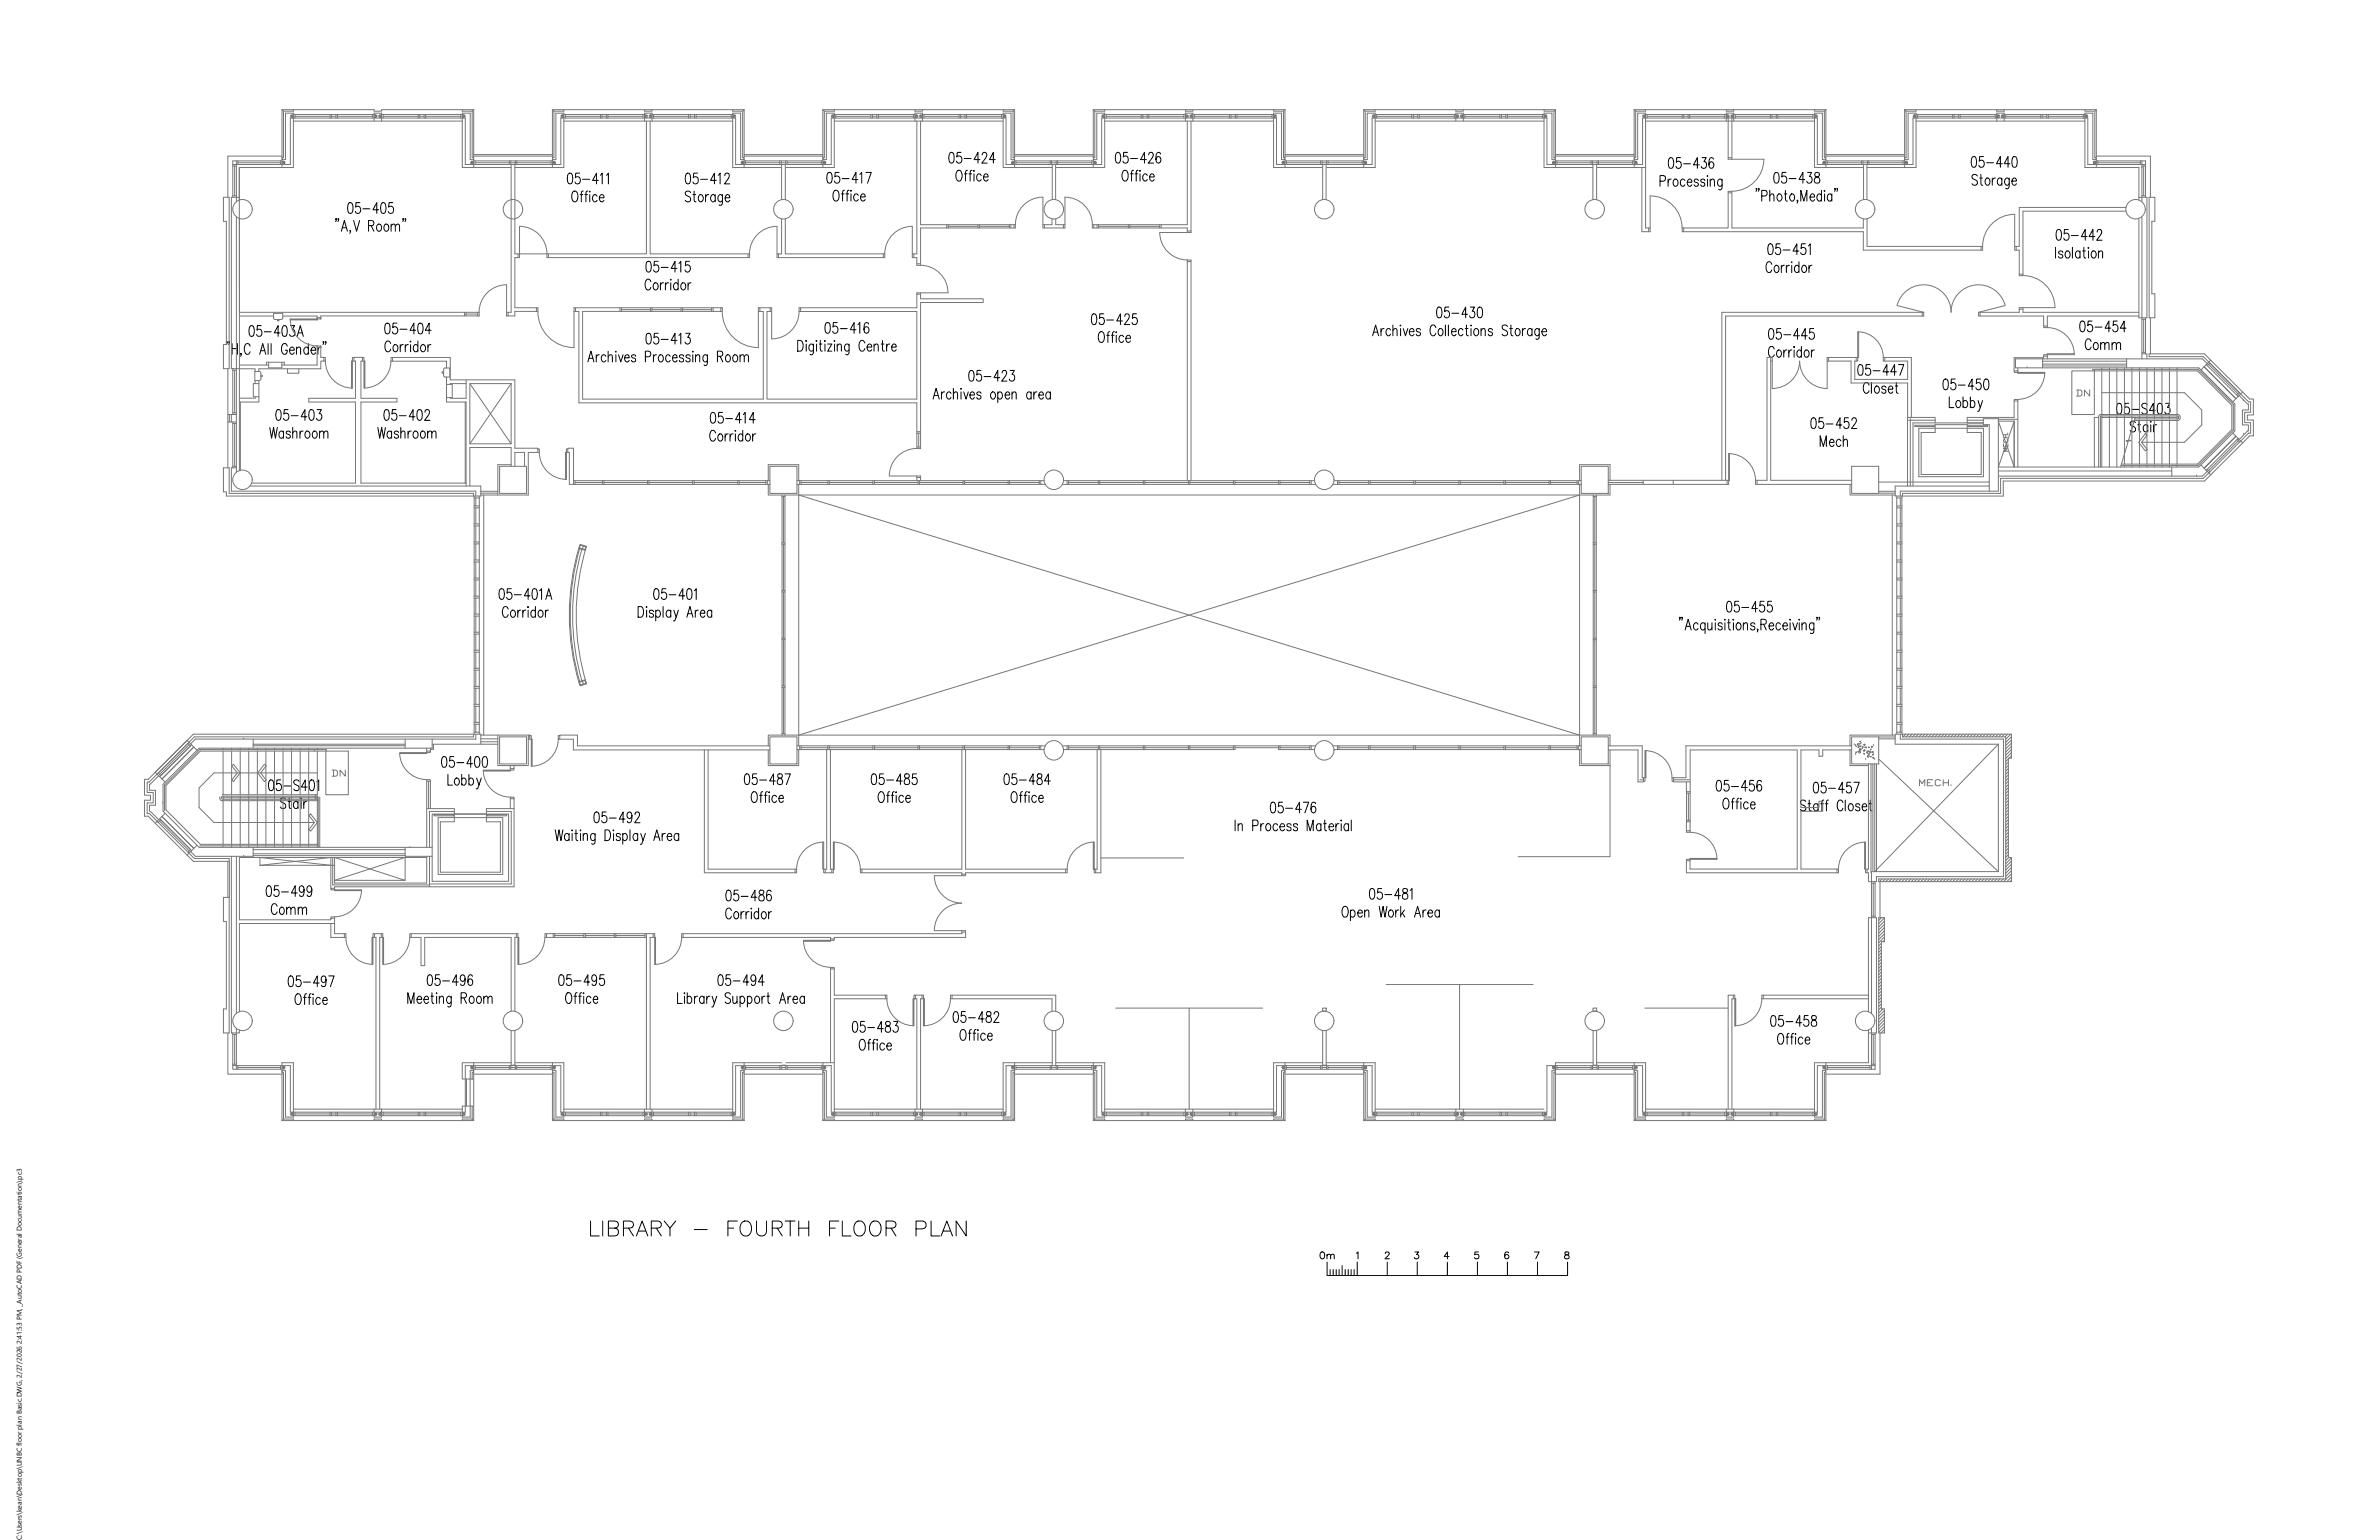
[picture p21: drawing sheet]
<svg xmlns="http://www.w3.org/2000/svg" width="432mm" height="279mm" viewBox="0 0 432 279" stroke-linecap="round" stroke-linejoin="round" font-family="sans-serif">
<defs><g id="words">
<text font-size="1.3" x="3.9" y="279.4" transform="rotate(-90 3.9 279.4)">C:\Users\kean\Desktop\UNBC floor plan Basic.DWG, 2/27/2026 2:41:53 PM, _AutoCAD PDF (General Documentation).pc3</text>
</g></defs>
<!-- layer: 3_Text -->
<g fill="none" stroke="#000" stroke-width=".18">
<path d="M61 39.7v.1l-.1-.1h.1l-.1 .5M61.5 39.7l-.1 .1-.1-.1h.2l-.2 .5M63.3 36.9l.3-.1a.96 .96 0 0 1 .5 1.1l-.2 .7-.4 .1a.93 .93 0 0 1-.4-1.1zM65.3 36.8h-.7v.8a.62 .62 0 0 1 .9 .4 .62 .62 0 0 1-.7 .7l-.2-.1-.1-.2M65.9 37.9h1.2M68.7 38.1h-1l.7-1.3v1.9M69.3 36.9l.3-.1a1.22 1.22 0 0 1 .4 1.6l-.1 .2-.4 .1a.96 .96 0 0 1-.4-1.1zM71.3 36.8h-.7l-.1 .8a.54 .54 0 0 1 .7-.1 .54 .54 0 0 1 .2 .7 .5 .5 0 0 1-.4 .5 .5 .5 0 0 1-.5-.3M73.2 39.7v.1l-.1-.1h.1l-.1 .5M73.6 39.7v.1l-.1-.1h.1l-.1 .5M103.2 31.5l.3-.1a.96 .96 0 0 1 .4 1.1l-.2 .8-.3 .1a.92 .92 0 0 1-.4-1.1zM104.1 34.8l.1-.1a.84 .84 0 0 1 .7 1.2l-.1 .3a.49 .49 0 0 1-.5 .4 .49 .49 0 0 1-.5-.4v-.8z"/>
<path d="M105.2 31.4h-.7l-.1 .9a.61 .61 0 0 1 1 .3 .61 .61 0 0 1-.7 .8l-.2-.1-.1-.3M105.3 35.3h.5M105.7 32.5h1.3M105.9 34.7l-.3 .1-.1 .2v1.6M106.2 35.3h.4M106.7 34.7l-.3 .1-.1 .2v1.6M107 34.7v.2zM107 35.3v1.3M108.4 35.6l-.3-.3a.66 .66 0 0 0-.6 .7 .66 .66 0 0 0 .6 .6l.3-.3M108.6 32.7h-1l.7-1.3v2M108.8 35.9h.8v-.4l-.3-.2a.66 .66 0 0 0-.5 .7 .66 .66 0 0 0 .5 .6l.3-.3M109 31.8l.3-.4v2"/>
<path d="M110.1 31.8l.3-.4v2M124.6 31.5l.3-.1a1.37 1.37 0 0 1 0 2h-.1a1.17 1.17 0 0 1-.3-1.6zM125.3 34.9a.48 .48 0 0 0-.6-.2 .48 .48 0 0 0-.2 .6l.6 .4a.52 .52 0 0 1 .1 .8 .52 .52 0 0 1-.8-.2M125.8 35.3h.5M126 34.7v1.5v.3l.3 .1M126.6 31.4h-.7l-.1 .9a.54 .54 0 0 1 .7-.2 .54 .54 0 0 1 .2 .7 .5 .5 0 0 1-.4 .6 .5 .5 0 0 1-.5-.4M127 35.4l.1-.1a.66 .66 0 0 1 .6 .7 .66 .66 0 0 1-.6 .6 .8 .8 0 0 1-.1-1.2zM127.2 32.5h1.2M128.1 35.3v1.3M128.6 35.3a.53 .53 0 0 0-.5 .6M129.8 35.6l-.3-.3a.66 .66 0 0 0-.5 .7 .66 .66 0 0 0 .5 .6l.3-.3M129.8 35.3v1.3"/>
<path d="M130 32.7h-1l.7-1.3v2M130.4 31.8l.3-.4v2M131.1 35.3v1.8l-.2 .2-.4-.1M131.1 35.6l-.2-.3a.67 .67 0 0 0-.6 .7 .67 .67 0 0 0 .6 .6l.2-.3M131.6 31.9v-.3a.44 .44 0 0 1 .6-.1 .44 .44 0 0 1 .1 .7l-.8 1.2h1M131.6 35.9h.9l-.1-.4a.32 .32 0 0 0-.6-.1 .7 .7 0 0 0 .4 1.2l.3-.3M150.3 31.4l.3-.1a.93 .93 0 0 1 .4 1.1l-.2 .7-.3 .1a.96 .96 0 0 1-.4-1.1zM151.5 34.6l.1-.1a.84 .84 0 0 1 .7 1.2l-.1 .3a.49 .49 0 0 1-.7 .4l-.3-.7 .1-.7zM152.3 31.3h-.7l-.1 .8a.55 .55 0 0 1 .7-.1 .55 .55 0 0 1 .2 .7 .49 .49 0 0 1-.4 .5 .49 .49 0 0 1-.5-.3M152.7 35.2h.5M152.9 32.4h1.2M153.3 34.5l-.3 .1-.1 .3v1.6"/>
<path d="M153.5 35.2h.5M154.1 34.5l-.3 .1v.3v1.6M154.5 34.5v.2zM154.5 35.2v1.3M155.7 32.6h-1l.7-1.3v1.9M155.8 35.5l-.3-.3a.65 .65 0 0 0-.6 .6 .65 .65 0 0 0 .6 .7l.3-.3M156.1 31.6l.3-.3v1.9M156.2 35.7h.8v-.1a.39 .39 0 0 0-.2-.4 .39 .39 0 0 0-.4 .1 .7 .7 0 0 0-.2 .7 .7 .7 0 0 0 .6 .5l.2-.3M157.2 31.3h.9l-.6 1.9M172.4 27.7l.4-.1a1.37 1.37 0 0 1 0 2h-.2a1.17 1.17 0 0 1-.3-1.6zM173.8 31l.1-.1a.86 .86 0 0 1 .7 1.2l-.1 .3a.49 .49 0 0 1-.4 .5 .49 .49 0 0 1-.5-.5l-.1-.8zM174.4 27.6h-.6l-.1 .9a.54 .54 0 0 1 .7-.1 .54 .54 0 0 1 .2 .6 .5 .5 0 0 1-.4 .6 .5 .5 0 0 1-.6-.4"/>
<path d="M175 28.8h1.3M175 31.5h.5M175.6 30.9l-.3 .1-.1 .3v1.6M175.9 31.5h.5M176.4 30.9l-.3 .1v.3v1.6M176.8 30.9v.2zM176.8 31.5v1.4M177.9 29h-1.1l.7-1.4v2M178.1 31.8l-.3-.3a.67 .67 0 0 0-.5 .7 .67 .67 0 0 0 .5 .7l.3-.3M178.3 28.1l.2-.5h.3l.2 .2a.71 .71 0 0 1-.1 .9l-.7 .9h1M178.5 32.1h.8v-.2a.37 .37 0 0 0-.2-.3 .37 .37 0 0 0-.4 0 .7 .7 0 0 0 .4 1.3l.2-.3M180.6 29h-1l.7-1.4v2"/>
<path d="M202.6 27.7l.4-.1a1.22 1.22 0 0 1 .3 1.6l-.1 .3-.4 .1a.94 .94 0 0 1-.4-1.1zM203.9 31l.2-.1a.86 .86 0 0 1 .7 1.2l-.1 .3a.49 .49 0 0 1-.5 .5 .49 .49 0 0 1-.5-.5l-.1-.8zM204.7 27.6h-.7l-.1 .9a.53 .53 0 0 1 .7-.1 .53 .53 0 0 1 .2 .6 .5 .5 0 0 1-.4 .6 .5 .5 0 0 1-.6-.4M205.2 31.5h.5M205.2 28.8h1.3M205.7 30.9l-.2 .1-.1 .3v1.6M206 31.5h.5M206.6 30.9l-.3 .1-.1 .3v1.6M206.9 30.9v.2zM206.9 31.5v1.4M208.1 29h-1.1l.7-1.4v2M208.2 31.8l-.2-.3a.67 .67 0 0 0-.6 .7 .67 .67 0 0 0 .6 .7l.2-.3"/>
<path d="M208.5 28.1l.1-.3a.44 .44 0 0 1 .6-.1 .44 .44 0 0 1 .1 .7l-.9 1.2h1M208.7 32.1h.8v-.2a.37 .37 0 0 0-.2-.3 .37 .37 0 0 0-.4 0 .7 .7 0 0 0 .3 1.3l.3-.3M210.7 27.9l-.1-.2-.4-.1a1.08 1.08 0 0 0-.4 1.4l.2 .5a.53 .53 0 0 0 .7-.5 .53 .53 0 0 0-.7-.5l-.2 .5M301.3 32.9h.6a.53 .53 0 0 0 .4-.5 .53 .53 0 0 0-.4-.5h-.6v1.9M302.8 32.5v1.3M303 28.7l.4-.1a1.22 1.22 0 0 1 .3 1.6l-.1 .3h-.4a.94 .94 0 0 1-.4-1.1zM303.3 32.5a.53 .53 0 0 0-.5 .6M303.9 32.6l.1-.1a.67 .67 0 0 1 .6 .6 .67 .67 0 0 1-.6 .7 .83 .83 0 0 1-.1-1.2zM305 28.6h-.7v.8a.53 .53 0 0 1 .7-.1 .53 .53 0 0 1 .2 .7 .5 .5 0 0 1-.4 .5 .5 .5 0 0 1-.6-.3M305.6 29.7h1.2M305.8 32.8l-.3-.3a.67 .67 0 0 0-.5 .6 .67 .67 0 0 0 .5 .7l.3-.3M306.2 33.1h.9l-.3-.6a.66 .66 0 0 0-.6 .6 .66 .66 0 0 0 .6 .7l.3-.3"/>
<path d="M308.3 32.8a.41 .41 0 0 0-.4-.3 .41 .41 0 0 0-.4 .3l.2 .3 .5 .1 .1 .3a.41 .41 0 0 1-.4 .3 .41 .41 0 0 1-.4-.3M308.4 29.9h-1l.7-1.3v1.9M308.9 28.6h.8l-.4 .7a.58 .58 0 0 1 .4 .8 .58 .58 0 0 1-.9 .3v-.2M309.4 32.8a.4 .4 0 0 0-.3-.3 .4 .4 0 0 0-.4 .3l.2 .3 .5 .1v.3a.4 .4 0 0 1-.3 .3 .4 .4 0 0 1-.4-.3M309.9 31.9v.1zM309.9 32.5v1.3M310.4 32.9l.4-.4 .3 .1 .1 1.2M310.4 32.5v1.3M311 28.9l-.1-.2-.3-.1a1.08 1.08 0 0 0-.4 1.3l.2 .6a.53 .53 0 0 0 .7-.5 .53 .53 0 0 0-.7-.6l-.2 .5M312.6 32.5l-.1 1.8-.2 .1h-.3M312.6 32.8l-.3-.3a.67 .67 0 0 0-.6 .6 .67 .67 0 0 0 .6 .7l.3-.3M318.9 34.2l-.1 .2-.1-.2h.2l-.2 .5"/>
<path d="M319.3 34.2l-.1 .2-.1-.2h.2l-.2 .5M319.8 35.6h.6a.53 .53 0 0 0 .4-.5 .53 .53 0 0 0-.4-.6h-.6v2M321.2 35.6l.4-.4 .3 .1 .1 1.2M321.2 34.5v2M322.2 31.4l.3-.1a.96 .96 0 0 1 .4 1.1l-.2 .7-.3 .1a.92 .92 0 0 1-.5-1.1zM322.7 35.3l.2-.1a.66 .66 0 0 1 .6 .6 .66 .66 0 0 1-.6 .7l-.2-.1a.81 .81 0 0 1 0-1.1zM323.9 35.2h.4M324.1 34.5v1.6v.3l.3 .1M324.2 31.3h-.7l-.1 .8a.54 .54 0 0 1 .7-.1 .54 .54 0 0 1 .2 .7 .5 .5 0 0 1-.4 .5 .5 .5 0 0 1-.6-.3M324.7 32.4h1.3M325 35.3l.2-.1a.67 .67 0 0 1 .5 .6 .67 .67 0 0 1-.5 .7l-.2-.1a.81 .81 0 0 1 0-1.1zM326.3 36.4l-.1 .1v-.1h.1l-.1 .5"/>
<path d="M326.9 36.5v-2l.5 2 .6-2v2M327.6 32.6h-1.1l.7-1.3v1.9M328.1 31.3h.7l-.4 .7a.57 .57 0 0 1 .5 .8 .57 .57 0 0 1-.9 .2l-.1-.1M328.5 35.8h.9v-.2a.37 .37 0 0 0-.3-.4 .37 .37 0 0 0-.4 .1l-.1 .2a.67 .67 0 0 0 .5 1l.3-.3M329.5 31.4a.44 .44 0 0 0 .1 .6 .61 .61 0 0 1 .7 .6 .61 .61 0 0 1-.6 .6 .64 .64 0 0 1-.4-.7 .64 .64 0 0 1 .7-.5 .4 .4 0 0 0 .2-.4 .4 .4 0 0 0-.3-.3zM330.6 35.5l-.3-.3a.67 .67 0 0 0-.5 .6 .67 .67 0 0 0 .5 .7l.3-.3M330.6 34.5v2M331.2 34.5v.2zM331.2 35.2v1.3M332.5 35.5l-.3-.3a.67 .67 0 0 0-.5 .6 .67 .67 0 0 0 .5 .7l.3-.3M332.5 35.2v1.3M333.1 34.2l-.1 .2v-.2h.1l-.1 .5"/>
<path d="M333.5 34.2v.2l-.1-.2h.1l-.1 .5M358 28.5l.4-.1a1.22 1.22 0 0 1 .3 1.6l-.2 .3-.3 .1a1.17 1.17 0 0 1-.3-1.6zM358.9 31.9a.49 .49 0 0 0-.6-.3 .49 .49 0 0 0-.3 .7l.6 .4a.51 .51 0 0 1 .2 .8 .51 .51 0 0 1-.9-.2M359.3 32.3h.5M359.5 31.6v1.6l.1 .3 .3 .1M360 28.4h-.7l-.1 .9a.54 .54 0 0 1 .7-.2 .54 .54 0 0 1 .3 .7 .5 .5 0 0 1-.4 .5 .5 .5 0 0 1-.6-.3M360.5 32.4l.1-.1a.66 .66 0 0 1 .6 .7 .66 .66 0 0 1-.6 .6l-.1-.1a.81 .81 0 0 1 0-1.1zM360.6 29.5h1.2M361.6 32.3v1.3M362.2 32.3a.53 .53 0 0 0-.6 .6M363.3 32.6l-.2-.3a.66 .66 0 0 0-.6 .7 .66 .66 0 0 0 .6 .6l.2-.3M363.3 32.3v1.3"/>
<path d="M363.4 29.7h-1l.7-1.3v2M364.7 32.3l-.1 1.8-.2 .1h-.4M364.7 32.6l-.3-.3a.66 .66 0 0 0-.6 .7 .66 .66 0 0 0 .6 .6l.3-.3M364.8 29.7h-1l.7-1.3v2M365.2 32.9h.8v-.2a.37 .37 0 0 0-.2-.4 .37 .37 0 0 0-.4 .1 .71 .71 0 0 0 .3 1.2l.3-.3M365.4 28.5l.3-.1a1.22 1.22 0 0 1 .4 1.6l-.2 .3-.3 .1a.94 .94 0 0 1-.4-1.1zM45.4 59.2l.3-.1a1.22 1.22 0 0 1 .4 1.6l-.1 .2-.4 .1a.94 .94 0 0 1-.4-1.1zM47.4 59.1h-.7v.8a.53 .53 0 0 1 .6-.1 .53 .53 0 0 1 .2 .7 .5 .5 0 0 1-.4 .5 .5 .5 0 0 1-.5-.3M51.4 59.2l.3-.1a1.22 1.22 0 0 1 .4 1.6l-.2 .2-.3 .1a1.17 1.17 0 0 1-.4-1.5zM52.7 59.1h.8l-.5 .7a.57 .57 0 0 1 .5 .8 .57 .57 0 0 1-.9 .2v-.1M62 42l.5-2 .6 2M62.2 41.3h.6"/>
<path d="M63.6 41.9h-.1h.1l-.1 .4M64.2 40l.5 2 .6-2M66.9 40.9h.6h.2l.2-.3a.46 .46 0 0 0-.4-.6h-.6v2M67.4 40.9l.5 1.1M68.6 40.7a.63 .63 0 0 1 .7 .5 .63 .63 0 0 1-.4 .8 .67 .67 0 0 1-.6-.5 .67 .67 0 0 1 .3-.8zM69.9 40.7a.62 .62 0 0 1 .7 .4 .62 .62 0 0 1-.2 .8l-.4 .1a.82 .82 0 0 1-.1-1.3zM70 58.7l.4-.1a.92 .92 0 0 1 .4 1.1l-.2 .8-.3 .1a.96 .96 0 0 1-.5-1.1zM71 41l.3-.3h.4l.1 1.3M71 40.7v1.3M71.8 41l.3-.3h.4v1.3M72.1 58.6h-.7l-.1 .9a.62 .62 0 0 1 .9 .3 .62 .62 0 0 1-.6 .8l-.2-.1-.2-.3M72.6 59.7h1.3"/>
<path d="M75.5 59.9h-1.1l.7-1.3v2M76 58.7l.4-.1a1.17 1.17 0 0 1 .3 1.6l-.1 .3-.4 .1a1.22 1.22 0 0 1-.3-1.6zM78.3 59.9h-1.1l.7-1.3v2M117.4 47.5l.4-.1a1.17 1.17 0 0 1 .3 1.6l-.1 .3-.4 .1a1.22 1.22 0 0 1-.3-1.6zM118.1 51.1a.49 .49 0 0 0-.5-.5 .49 .49 0 0 0-.4 .5v1a.49 .49 0 0 0 .4 .5 .49 .49 0 0 0 .5-.5M118.8 51.4l.1-.1a.65 .65 0 0 1 .6 .7 .65 .65 0 0 1-.6 .6 .8 .8 0 0 1-.1-1.2zM119.5 47.4h-.7l-.1 .8a.47 .47 0 0 1 .8 .1 .62 .62 0 0 1 0 .8 .62 .62 0 0 1-.7 .2l-.2-.3M119.9 51.3v1.3M120 48.5h1.3M120.4 51.3a.5 .5 0 0 0-.5 .6M120.8 51.3v1.3M121.3 51.3a.5 .5 0 0 0-.5 .6"/>
<path d="M121.8 50.7v.1zM121.8 51.3v1.3M122.9 48.7h-1.1l.7-1.3v2M123.1 51.6l-.3-.3a.65 .65 0 0 0-.6 .7 .65 .65 0 0 0 .6 .6l.3-.3M123.1 50.7v1.9M123.2 47.8l.4-.4v2M123.8 51.4l.1-.1a.65 .65 0 0 1 .6 .7 .65 .65 0 0 1-.6 .6 .8 .8 0 0 1-.1-1.2zM124.9 51.3v1.3M125.2 47.4h-.7l-.1 .8a.49 .49 0 0 1 .8 .1 .63 .63 0 0 1 0 .8 .63 .63 0 0 1-.7 .2l-.2-.3M125.4 51.3a.5 .5 0 0 0-.5 .6M149.9 58.6l.4-.1a.92 .92 0 0 1 .4 1.1l-.2 .8-.3 .1a.96 .96 0 0 1-.5-1.1zM152 58.5h-.7l-.1 .9a.47 .47 0 0 1 .8 0 .59 .59 0 0 1 0 .9 .59 .59 0 0 1-.8 0l-.1-.2"/>
<path d="M152.5 59.6h1.3M155.4 59.8h-1.1l.7-1.3v2M155.7 58.9l.4-.4v2M157.7 58.8a.4 .4 0 0 0-.7-.2 1.89 1.89 0 0 0 0 1.8 .57 .57 0 0 0 .8-.4 .57 .57 0 0 0-.5-.7 .49 .49 0 0 0-.5 .5M198.3 57l.3-.1a1.17 1.17 0 0 1 .4 1.6l-.1 .3-.4 .1a1.22 1.22 0 0 1-.3-1.6zM200.3 56.9h-.7v.9a.54 .54 0 0 1 .6-.1 .54 .54 0 0 1 .2 .6 .49 .49 0 0 1-.4 .6 .49 .49 0 0 1-.5-.4M200.9 58.1h1.2M203.7 58.2h-1l.7-1.3v2M204.2 57.4v-.3a.45 .45 0 0 1 .7-.1 .45 .45 0 0 1 0 .7l-.8 1.2h.9M206.3 56.9h-.7l-.1 .9a.55 .55 0 0 1 .7-.1 .55 .55 0 0 1 .2 .6 .49 .49 0 0 1-.4 .6 .49 .49 0 0 1-.5-.4M250.7 59.6v1.3M251.2 59.6a.53 .53 0 0 0-.5 .6"/>
<path d="M252.4 59.9l-.3-.3a.67 .67 0 0 0-.5 .7 .67 .67 0 0 0 .5 .6l.3-.3M252.8 60l.4-.4 .3 .1 .1 1.2M252.8 59v1.9M254.1 59.1h.2zM254.2 59.6v1.3M254.7 59.6l.4 1.3 .4-1.3M257.8 59.9a.41 .41 0 0 0-.4-.3 .41 .41 0 0 0-.4 .3l.3 .3 .4 .1 .1 .3a.41 .41 0 0 1-.4 .3 .41 .41 0 0 1-.4-.3M260.6 59.4a.49 .49 0 0 0-.8-.3 1.39 1.39 0 0 0 .2 1.8 .55 .55 0 0 0 .6-.4M260.9 55.8l.4-.1a1.22 1.22 0 0 1 .3 1.6l-.1 .3-.3 .1a.94 .94 0 0 1-.4-1.1zM261.2 59.7l.2-.1a.67 .67 0 0 1 .5 .7 .67 .67 0 0 1-.5 .6 .8 .8 0 0 1-.2-1.2zM262.3 59v1.9M262.9 59v1.9"/>
<path d="M263 55.7h-.7l-.1 .9a.53 .53 0 0 1 .7-.2 .53 .53 0 0 1 .2 .7 .5 .5 0 0 1-.4 .6 .5 .5 0 0 1-.6-.4M263.5 56.8h1.3M265.5 59.9l-.2-.3a.67 .67 0 0 0-.6 .7 .67 .67 0 0 0 .6 .6l.2-.3M266 59.6h.4M266.2 59v1.5v.3l.3 .1M266.4 57h-1.1l.7-1.3v2M266.9 55.7h.7l-.4 .8a.59 .59 0 0 1 .5 .7 .59 .59 0 0 1-.8 .4l-.2-.3M267 59v.1zM267 59.6v1.3M267.7 59.7l.1-.1a.67 .67 0 0 1 .6 .7 .67 .67 0 0 1-.6 .6l-.1-.1a.81 .81 0 0 1 0-1.1zM268.3 55.8l.4-.1a.96 .96 0 0 1 .4 1.1l-.2 .8-.4 .1a.92 .92 0 0 1-.4-1.1zM268.8 60l.4-.4 .3 .1 .1 1.2"/>
<path d="M268.8 59.6v1.3M270.9 59.9a.4 .4 0 0 0-.4-.3 .4 .4 0 0 0-.4 .3l.2 .3 .5 .1 .1 .3a.4 .4 0 0 1-.4 .3 .4 .4 0 0 1-.4-.3M273.6 59.2a.49 .49 0 0 0-.6-.2 .49 .49 0 0 0-.3 .6l.6 .4a.52 .52 0 0 1 .2 .8 .52 .52 0 0 1-.9-.2M274 59.6h.5M274.2 59v1.5l.1 .3 .3 .1M275.2 59.7l.2-.1a.67 .67 0 0 1 .5 .7 .67 .67 0 0 1-.5 .6l-.2-.1a.81 .81 0 0 1 0-1.1zM276.3 59.6v1.3M276.9 59.6a.53 .53 0 0 0-.6 .6M278.1 59.9l-.3-.3a.67 .67 0 0 0-.6 .7 .67 .67 0 0 0 .6 .6l.3-.3M278.1 59.6v1.3M279.4 59.6l-.1 1.8-.2 .2-.3-.1M279.4 59.9l-.3-.3a.67 .67 0 0 0-.6 .7 .67 .67 0 0 0 .6 .6l.3-.3"/>
<path d="M321.1 44.3l.3-.1a1.22 1.22 0 0 1 .4 1.6l-.2 .3-.3 .1a.94 .94 0 0 1-.4-1.1zM321.2 59.7l.3-.1a1.22 1.22 0 0 1 .4 1.6l-.1 .3-.4 .1a.94 .94 0 0 1-.4-1.1zM321.6 48a.49 .49 0 0 0-.8-.4 1.39 1.39 0 0 0 .2 1.8 .55 .55 0 0 0 .6-.4M322.2 48.2l.1-.1a.67 .67 0 0 1 .6 .7 .67 .67 0 0 1-.6 .6 .8 .8 0 0 1-.1-1.2zM323.1 44.2h-.7l-.1 .9a.53 .53 0 0 1 .7-.1 .53 .53 0 0 1 .2 .6 .5 .5 0 0 1-.4 .6 .5 .5 0 0 1-.6-.4M323.2 59.6h-.7v.9a.53 .53 0 0 1 .6-.2 .53 .53 0 0 1 .2 .7 .5 .5 0 0 1-.4 .6 .5 .5 0 0 1-.5-.4M323.3 48.1v1.3M323.6 45.4h1.3M323.9 48.1a.53 .53 0 0 0-.6 .6M324.2 48.1v1.3M324.8 48.1a.53 .53 0 0 0-.6 .6M325.2 47.5v.2z"/>
<path d="M325.2 48.1v1.3M326.5 45.6h-1.1l.7-1.4v2M326.5 48.4l-.3-.3a.67 .67 0 0 0-.5 .7 .67 .67 0 0 0 .5 .6l.3-.2M326.5 47.5v1.9M327.2 48.2l.2-.1a.67 .67 0 0 1 .5 .7 .67 .67 0 0 1-.5 .6l-.2-.1a.81 .81 0 0 1 0-1.1zM327.7 44.2h-.7l-.1 .9a.54 .54 0 0 1 .7-.1 .54 .54 0 0 1 .2 .6 .5 .5 0 0 1-.4 .6 .5 .5 0 0 1-.6-.4M328.2 44.6l.4-.4v2M328.3 48.1v1.3M328.9 48.1a.53 .53 0 0 0-.6 .6M329.2 59.6h-.7l-.1 .9a.54 .54 0 0 1 .7-.2 .54 .54 0 0 1 .2 .7 .5 .5 0 0 1-.4 .5 .5 .5 0 0 1-.5-.3M373.1 44.9v1.9M373.4 41.7l.3-.1a.92 .92 0 0 1 .5 1.1l-.2 .8-.4 .1a.96 .96 0 0 1-.4-1.1z"/>
<path d="M374.4 45.8a.41 .41 0 0 0-.4-.3 .41 .41 0 0 0-.4 .3l.1 .2 .6 .3 .1 .2a.41 .41 0 0 1-.4 .3 .41 .41 0 0 1-.4-.3M375 45.6a.62 .62 0 0 1 .8 .4 .62 .62 0 0 1-.3 .7l-.1 .1a.68 .68 0 0 1-.6-.5 .68 .68 0 0 1 .2-.7zM375.4 41.6h-.7v.9a.62 .62 0 0 1 .9 .3 .62 .62 0 0 1-.7 .8l-.2-.1-.1-.3M376 42.7h1.2M376.2 44.9v1.9M377.5 45.8l-.1-.2a.62 .62 0 0 0-.7 .4 .62 .62 0 0 0 .2 .7l.4 .1 .2-.3M377.5 45.5v1.3M377.7 58.3h.3a1.17 1.17 0 0 1 .4 1.5l-.2 .3-.3 .1a1.55 1.55 0 0 1-.2-1.9zM378 45.5h.5M378.2 44.9v1.6l.1 .2 .3 .1M378.8 42.9h-1l.7-1.3v2M379.1 44.9v.2z"/>
<path d="M379.1 45.5v1.3M379.7 58.3h-.7l-.1 .8a.47 .47 0 0 1 .9 .1v.3a.53 .53 0 0 1-.2 .6 .53 .53 0 0 1-.7-.1v-.2M379.8 45.6l.1-.1a.65 .65 0 0 1 .6 .7 .65 .65 0 0 1-.6 .6 .8 .8 0 0 1-.1-1.2zM380.2 42.9h-1l.7-1.3v2M380.3 59.4h1.2M380.6 42.1l.3-.5 .4 .1 .2 .3-.2 .7-.7 .9h.9M380.9 45.9l.3-.4 .4 .1v1.2M380.9 45.5v1.3M383.1 59.5h-1l.7-1.2v1.9M384.3 58.3h-.7l-.1 .8a.47 .47 0 0 1 .9 .1v.3a.53 .53 0 0 1-.2 .6 .53 .53 0 0 1-.7-.1v-.2M385.9 59.5h-1l.7-1.2v1.9M41.2 62l-.1 .1v-.1h.1l-.1 .5"/>
<path d="M41.6 62v.1l-.1-.1h.1l-.1 .5M42.1 62.3v2M42.1 63.2h1M43.1 62.3v2M43.8 64.2l-.1 .1-.1-.1h.2l-.2 .4M45.4 62.8a.49 .49 0 0 0-.5-.5 .49 .49 0 0 0-.5 .5v1a.48 .48 0 0 0 .8 .4l.2-.4M47.1 64.3l.6-2 .5 2M47.3 63.6h.7M48 60.2h1.2M48.7 62.3v2M49 77.6l.3 1.9 .4-1.9 .3 1.9 .3-1.9M49.2 62.3v2"/>
<path d="M50.3 74.4l.3-.1a.94 .94 0 0 1 .4 1.1l-.2 .8-.3 .1a1.22 1.22 0 0 1-.4-1.6zM50.8 60.4h-1l.7-1.3v1.9M51.5 78.5l-.3-.3a.65 .65 0 0 0-.6 .7 .65 .65 0 0 0 .6 .6l.3-.3M51.5 78.2v1.3M52.1 62.8a.49 .49 0 0 0-.5-.5 .49 .49 0 0 0-.4 .5v1a.52 .52 0 0 0 .6 .5 .52 .52 0 0 0 .3-.8h-.3M52.3 74.3h-.7l-.1 .8a.49 .49 0 0 1 .9 .1 .62 .62 0 0 1 0 .8 .62 .62 0 0 1-.8 .2l-.1-.3M52.6 63.5h.8l-.1-.3a.32 .32 0 0 0-.5-.1l-.2 .1a.67 .67 0 0 0 .5 1.1l.3-.3M52.7 78.5a.4 .4 0 0 0-.4-.3 .4 .4 0 0 0-.4 .3l.1 .2 .6 .3 .1 .2a.4 .4 0 0 1-.4 .3 .4 .4 0 0 1-.4-.3M52.9 75.4h1.2M53.1 78.6l.4-.4 .3 .1 .1 1.2M53.1 77.6v1.9M53.8 63.4l.4-.4 .3 .1 .1 1.2"/>
<path d="M53.8 63v1.3M54 61l.5-1.9 .6 1.9M54.2 60.4h.7M54.4 78.2v1.3M55 78.2a.5 .5 0 0 0-.6 .6M55.6 78.3l.1-.1a.65 .65 0 0 1 .6 .7 .65 .65 0 0 1-.6 .6 .8 .8 0 0 1-.1-1.2zM55.7 75.6h-1l.7-1.3v2M56 63.2l-.3-.2a.67 .67 0 0 0-.6 .6 .67 .67 0 0 0 .6 .7l.3-.3M56 62.3v2M56.3 74.4l.3-.1a.92 .92 0 0 1 .4 1.1l-.2 .8-.3 .1a.96 .96 0 0 1-.5-1.2zM56.5 63.5h.8l-.3-.5a.66 .66 0 0 0-.6 .6 .66 .66 0 0 0 .6 .7l.3-.3M56.9 78.3a.62 .62 0 0 1 .7 .3 .62 .62 0 0 1-.2 .8l-.4 .1a.82 .82 0 0 1-.1-1.2z"/>
<path d="M57.6 74.3h.7l-.4 .8a.57 .57 0 0 1 .5 .7 .57 .57 0 0 1-.9 .3l-.1-.2M57.7 63v1.3M58 78.6l.3-.4 .4 .1 .1 1.2M58 78.2v1.3M58.3 63a.53 .53 0 0 0-.6 .5M58.8 62l-.1 .1-.1-.1h.2l-.2 .5M58.8 78.6l.3-.4 .4 .1v1.2M59.2 62l-.1 .1-.1-.1h.2l-.2 .5M68.6 77.6l.3 1.9 .4-1.9 .3 1.9 .4-1.9M69.9 74.4l.4-.1a.94 .94 0 0 1 .4 1.1l-.3 .8-.3 .1a1.22 1.22 0 0 1-.3-1.6zM70.9 62.3a.49 .49 0 0 0-.5-.4 .49 .49 0 0 0-.5 .4v1.1a.49 .49 0 0 0 .5 .4 .49 .49 0 0 0 .5-.4M71.1 78.5l-.3-.3a.65 .65 0 0 0-.6 .7 .65 .65 0 0 0 .6 .6l.3-.3"/>
<path d="M71.1 78.2v1.3M71.5 62.6a.62 .62 0 0 1 .8 .4 .62 .62 0 0 1-.3 .7l-.3 .1a.82 .82 0 0 1-.2-1.2zM71.9 74.3h-.7l-.1 .8a.49 .49 0 0 1 .9 .1 .62 .62 0 0 1 0 .8 .62 .62 0 0 1-.8 .2l-.1-.3M72.3 78.5a.4 .4 0 0 0-.4-.3 .4 .4 0 0 0-.3 .3v.2l.7 .3v.2a.4 .4 0 0 1-.4 .3 .4 .4 0 0 1-.3-.3M72.5 75.4h1.2M72.6 62.5v1.3M72.7 78.6l.4-.4 .3 .1 .1 1.2M72.7 77.6v1.9M73.2 62.5a.5 .5 0 0 0-.6 .6M73.6 62.5v1.3M74.1 78.2v1.3M74.1 62.5a.5 .5 0 0 0-.5 .6"/>
<path d="M74.5 61.9v.2zM74.5 62.5v1.3M74.6 78.2a.5 .5 0 0 0-.5 .6M75.2 78.3a.63 .63 0 0 1 .8 .4 .63 .63 0 0 1-.5 .8 .67 .67 0 0 1-.6-.5 .67 .67 0 0 1 .3-.7zM75.3 75.6h-1l.7-1.3v2M75.8 62.8l-.1-.2a.62 .62 0 0 0-.7 .4 .62 .62 0 0 0 .2 .7l.4 .1 .2-.3M75.8 61.9v1.9M75.9 74.4l.3-.1a.92 .92 0 0 1 .4 1.1l-.2 .8-.3 .1a.96 .96 0 0 1-.4-1.2zM76.5 78.3a.62 .62 0 0 1 .7 .3 .62 .62 0 0 1-.2 .8l-.4 .1a.82 .82 0 0 1-.1-1.2zM76.5 62.6a.62 .62 0 0 1 .8 .4 .62 .62 0 0 1-.3 .7 .62 .62 0 0 1-.7-.3 .62 .62 0 0 1 .2-.8zM77.1 74.8l.1-.3 .2-.2 .4 .1 .2 .3-.2 .6-.7 1h.9M77.6 78.6l.4-.4 .3 .1 .1 1.2"/>
<path d="M77.6 78.2v1.3M77.7 62.5v1.3M78.2 62.5a.5 .5 0 0 0-.5 .6M78.4 78.6l.3-.4 .4 .1v1.2M106.7 65.7l.6-2 .5 2M106.9 65h.7M108.2 64.4v1.3M108.8 64.4a.5 .5 0 0 0-.6 .5M110 64.6l-.2-.1a.62 .62 0 0 0-.7 .3 .62 .62 0 0 0 .2 .8l.4 .1 .3-.3M110.4 64.7l.3-.3 .4 .1v1.2M110.4 63.7v2M111.8 63.7v.2z"/>
<path d="M111.8 64.4v1.3M112.3 64.4l.4 1.3 .4-1.3M113.4 64.9h.8l-.1-.4a.35 .35 0 0 0-.5 0 .62 .62 0 0 0-.3 .7 .62 .62 0 0 0 .8 .4l.1-.2M115.4 64.6a.4 .4 0 0 0-.4-.2 .4 .4 0 0 0-.4 .2l.1 .2a.67 .67 0 0 1 .7 .5v.1a.4 .4 0 0 1-.4 .3 .4 .4 0 0 1-.4-.3M117.1 64.7h.7a.53 .53 0 0 0 .3-.5 .53 .53 0 0 0-.3-.5h-.7v2M117.4 60.6l.4-.1a1.17 1.17 0 0 1 .3 1.5l-.1 .3-.4 .1a1.22 1.22 0 0 1-.3-1.6zM118.6 64.4v1.3M119.1 64.4a.5 .5 0 0 0-.5 .5M119.5 60.5h-.7l-.1 .8a.47 .47 0 0 1 .8 .1 .62 .62 0 0 1 0 .8 .62 .62 0 0 1-.7 .1l-.2-.3M119.7 64.5a.62 .62 0 0 1 .7 .3 .62 .62 0 0 1-.2 .8l-.1 .1a.68 .68 0 0 1-.6-.5 .68 .68 0 0 1 .2-.7zM120 61.6h1.3M121.6 64.6l-.1-.1a.62 .62 0 0 0-.7 .3 .62 .62 0 0 0 .2 .8l.4 .1 .2-.3"/>
<path d="M122.1 64.9h.8v-.2a.37 .37 0 0 0-.2-.3 .37 .37 0 0 0-.4 .1 .62 .62 0 0 0-.3 .7 .62 .62 0 0 0 .8 .4l.1-.2M122.9 61.8h-1.1l.7-1.3v1.9M123.2 60.8l.4-.3v1.9M124.1 64.6a.4 .4 0 0 0-.4-.2 .4 .4 0 0 0-.4 .2l.1 .2 .6 .3 .1 .3a.4 .4 0 0 1-.4 .3 .4 .4 0 0 1-.4-.3M124.5 60.5h.7l-.4 .7a.57 .57 0 0 1 .5 .8 .57 .57 0 0 1-.9 .2l-.1-.2M125.3 64.6a.4 .4 0 0 0-.4-.2 .4 .4 0 0 0-.4 .2l.1 .2 .6 .3 .1 .3a.4 .4 0 0 1-.4 .3 .4 .4 0 0 1-.4-.3M125.8 63.7v.2zM125.8 64.4v1.3M126.2 64.7l.4-.3 .3 .1 .1 1.2M126.2 64.4v1.3M128.4 64.4l-.1 1.7-.2 .2-.3-.1M128.4 64.6l-.1-.1a.62 .62 0 0 0-.8 .3 .62 .62 0 0 0 .3 .8l.3 .1 .3-.3"/>
<path d="M129.1 74.9l.4-.1a.96 .96 0 0 1 .4 1.1l-.2 .8-.4 .1a.92 .92 0 0 1-.4-1.1zM129.9 78.5a.49 .49 0 0 0-.5-.4 .49 .49 0 0 0-.5 .4v1.1a.49 .49 0 0 0 .5 .5 .49 .49 0 0 0 .5-.5M130.2 64.6l.8-.1 .2-.2-.2-.5-.8-.1v2M130.5 78.8l.1-.1a.67 .67 0 0 1 .6 .7 .67 .67 0 0 1-.6 .6l-.1-.1a.81 .81 0 0 1 0-1.1zM130.7 64.6l.5 1.1M131.1 74.8h-.6l-.1 .9a.54 .54 0 0 1 .7-.1 .54 .54 0 0 1 .2 .6 .5 .5 0 0 1-.4 .6 .5 .5 0 0 1-.6-.4M131.6 78.7v1.3M131.7 75.9h1.3M131.9 64.5a.62 .62 0 0 1 .7 .3 .62 .62 0 0 1-.2 .8 .62 .62 0 0 1-.8-.4 .62 .62 0 0 1 .3-.7zM132.2 78.7a.53 .53 0 0 0-.6 .6M132.5 78.7v1.3M133.1 78.7a.53 .53 0 0 0-.6 .6"/>
<path d="M133.2 64.5a.63 .63 0 0 1 .8 .4 .63 .63 0 0 1-.5 .8 .67 .67 0 0 1-.5-.5 .67 .67 0 0 1 .2-.7zM133.5 78.1v.2zM133.5 78.7v1.3M134.3 64.7l.4-.3 .3 .1 .1 1.2M134.3 64.4v1.3M134.6 76.1h-1.1l.7-1.3v2M134.8 79l-.3-.3a.66 .66 0 0 0-.5 .7 .66 .66 0 0 0 .5 .6l.3-.2M134.8 78.1v1.9M134.9 75.2l.4-.4v2M135.1 64.7l.3-.3 .4 .1v1.2M135.5 78.8l.1-.1a.66 .66 0 0 1 .6 .7 .66 .66 0 0 1-.6 .6 .8 .8 0 0 1-.1-1.2zM136.6 78.7v1.3"/>
<path d="M137.1 76.1h-1.1l.7-1.3v2M137.2 78.7a.53 .53 0 0 0-.6 .6M144.8 61.8h.5a1.16 1.16 0 0 1 0 1.9h-.5zM146.3 61.8v.2zM146.3 62.4v1.3M147.6 62.4v1.8l-.2 .2-.4-.1M147.6 62.7l-.1-.2a.62 .62 0 0 0-.7 .4 .62 .62 0 0 0 .2 .7l.4 .1 .2-.3M148.2 61.8v.2zM148.2 62.4v1.3M148.7 62.4h.5M148.9 61.8v1.6l.1 .2 .2 .1M149.7 61.8v.2z"/>
<path d="M149.7 62.4v1.3M150.2 62.4h.8l-.8 1.3h.8M151.5 61.8v.2zM151.5 62.4v1.3M152 62.8l.3-.4 .4 .1v1.2M152 62.4v1.3M154.1 62.4v1.8l-.3 .2-.3-.1M154.1 62.7l-.3-.3a.65 .65 0 0 0-.5 .7 .65 .65 0 0 0 .5 .6l.3-.3M157 62.2a.49 .49 0 0 0-.5-.5 .49 .49 0 0 0-.5 .5v1a.49 .49 0 0 0 .5 .5 .49 .49 0 0 0 .5-.5M157.4 63h.8v-.4a.37 .37 0 0 0-.6-.1 .7 .7 0 0 0-.2 .7 .7 .7 0 0 0 .5 .5l.3-.3M158.6 62.8l.4-.4 .3 .1 .1 1.2M158.6 62.4v1.3"/>
<path d="M160 62.4h.4M160.2 61.8v1.6v.2l.3 .1M160.9 62.4v1.3M161.5 62.4a.5 .5 0 0 0-.6 .6M161.8 63h.9v-.2a.37 .37 0 0 0-.3-.4 .37 .37 0 0 0-.3 .1 .62 .62 0 0 0-.3 .8 .62 .62 0 0 0 .7 .3l.2-.2M169.4 72.4l.5-1.9 .6 1.9M169.6 71.8h.7M170.9 71.1v1.3M171.5 71.1a.53 .53 0 0 0-.6 .6M172.6 71.4l-.3-.3a.67 .67 0 0 0-.5 .7 .67 .67 0 0 0 .5 .6l.3-.3M173 71.5l.4-.4 .3 .1 .1 1.2M173 70.5v1.9"/>
<path d="M174.4 70.5v.1zM174.4 71.1v1.3M174.9 71.1l.4 1.3 .4-1.3M176 67.3l.4-.1a1.22 1.22 0 0 1 .3 1.6l-.1 .3-.4 .1a.94 .94 0 0 1-.4-1.1zM176 71.7h.9l-.1-.4-.2-.2a.67 .67 0 0 0-.6 .7 .67 .67 0 0 0 .6 .6l.3-.3M178.1 67.2h-.7l-.1 .9a.53 .53 0 0 1 .7-.2 .53 .53 0 0 1 .2 .7 .5 .5 0 0 1-.4 .6 .5 .5 0 0 1-.6-.4M178.1 71.4a.4 .4 0 0 0-.4-.3 .4 .4 0 0 0-.4 .3l.2 .3 .5 .1 .1 .3a.39 .39 0 0 1-.4 .3 .39 .39 0 0 1-.4-.3M178.6 68.3h1.3M180 71.2l.1-.1a.66 .66 0 0 1 .6 .7 .66 .66 0 0 1-.6 .6l-.1-.1a.81 .81 0 0 1 0-1.1zM181.1 71.4l.3-.3a.67 .67 0 0 1 .6 .7 .67 .67 0 0 1-.6 .6l-.3-.3M181.1 71.1v1.9M181.5 68.5h-1.1l.7-1.3v2"/>
<path d="M181.9 67.7v-.3a.44 .44 0 0 1 .7-.1 .44 .44 0 0 1 0 .6l-.8 1.3h1M182.4 71.7h.9v-.2a.37 .37 0 0 0-.3-.4 .37 .37 0 0 0-.4 .1l-.1 .2a.67 .67 0 0 0 .5 1l.3-.3M183.3 67.2h.8l-.4 .7a.57 .57 0 0 1 .4 .8 .57 .57 0 0 1-.8 .3l-.1-.2M183.7 71.5l.3-.4 .4 .1v1.2M183.7 71.1v1.3M187.2 71.4l-.3-.3a.67 .67 0 0 0-.6 .7 .67 .67 0 0 0 .6 .6l.3-.3M187.2 71.1v1.3M187.6 71.1v1.3M188.2 71.1a.53 .53 0 0 0-.6 .6M188.6 71.7h.8l-.1-.4a.32 .32 0 0 0-.5-.1l-.2 .2a.67 .67 0 0 0 .5 1l.3-.3M190.6 71.4l-.2-.3a.66 .66 0 0 0-.6 .7 .66 .66 0 0 0 .6 .6l.2-.3M190.6 71.1v1.3"/>
<path d="M199.6 60.3l.2-.1a.84 .84 0 0 1 .6 1.2v.3a.49 .49 0 0 1-.5 .4 .49 .49 0 0 1-.5-.4l-.1-.8zM200.9 60.8h.5M201.4 60.2l-.3 .1v.3v1.5M201.7 60.8h.5M202.3 60.2l-.3 .1-.1 .3v1.5M202.6 60.2v.2zM202.6 60.8v1.3M203.9 61.1l-.2-.3a.65 .65 0 0 0-.6 .7 .65 .65 0 0 0 .6 .6l.2-.3M204.3 61.4h.9v-.2a.39 .39 0 0 0-.2-.3 .39 .39 0 0 0-.4 0 .7 .7 0 0 0-.2 .7 .7 .7 0 0 0 .5 .5l.3-.3M249.1 60.9l.6-1.9 .5 1.9M249.3 60.3h.7M255.8 60.2h.8v-.4a.32 .32 0 0 0-.6-.1 .71 .71 0 0 0 .3 1.2l.3-.3"/>
<path d="M263.5 60.2h.8v-.2a.37 .37 0 0 0-.2-.3 .37 .37 0 0 0-.4 0 .71 .71 0 0 0 .3 1.2l.3-.3M279.9 60.2h.8l-.1-.4-.2-.2a.66 .66 0 0 0-.5 .7 .66 .66 0 0 0 .5 .6l.3-.3M322 63.3a.49 .49 0 0 0-.5-.5 .49 .49 0 0 0-.4 .5v1a.49 .49 0 0 0 .4 .5 .49 .49 0 0 0 .5-.5M322.6 63.6l.2-.1a.67 .67 0 0 1 .5 .7 .67 .67 0 0 1-.5 .6 .82 .82 0 0 1-.2-1.2zM323.8 60.7h1.2M323.8 63.5v1.3M324.3 63.5a.53 .53 0 0 0-.5 .6M324.7 63.5v1.3M325.2 63.5a.53 .53 0 0 0-.5 .6M325.6 62.9h.1l-.1 .2zM325.6 63.5v1.3M326.6 60.9h-1l.7-1.3v2"/>
<path d="M327 63.8l-.3-.3a.67 .67 0 0 0-.6 .7 .67 .67 0 0 0 .6 .6l.3-.3M327 62.9v1.9M327.7 63.6l.1-.1a.67 .67 0 0 1 .6 .7 .67 .67 0 0 1-.6 .6l-.1-.1a.8 .8 0 0 1 0-1.1zM328 60.9h-1l.7-1.3v2M328.8 63.5v1.3M328.9 75.9l.3-.1a.96 .96 0 0 1 .4 1.1l-.2 .8h-.3a.92 .92 0 0 1-.4-1.1zM329.3 63.5a.53 .53 0 0 0-.5 .6M330.9 75.8h-.7l-.1 .8a.61 .61 0 0 1 1 .4 .61 .61 0 0 1-.7 .7h-.2l-.1-.3M331.4 76.9h1.3M334.1 80l-.2-.3a.66 .66 0 0 0-.6 .6 .66 .66 0 0 0 .6 .7l.2-.3M334.3 77.1h-1l.7-1.3v1.9M334.6 79.1v1.9"/>
<path d="M335.5 75.8h-.7l-.1 .8a.53 .53 0 0 1 .7-.1 .53 .53 0 0 1 .2 .7 .5 .5 0 0 1-.4 .5 .5 .5 0 0 1-.6-.3M336.1 76.3l.1-.3a.44 .44 0 0 1 .6-.1 .44 .44 0 0 1 .1 .6l-.9 1.2h1M337.4 66.3l.4-.2a1.22 1.22 0 0 1 .3 1.6l-.1 .3-.4 .1a1.17 1.17 0 0 1-.3-1.6zM339.2 69.9a.49 .49 0 0 0-.4-.5 .49 .49 0 0 0-.5 .5v1a.49 .49 0 0 0 .5 .5 .49 .49 0 0 0 .4-.5M339.4 66.1h-.7l-.1 .9a.54 .54 0 0 1 .7-.1 .54 .54 0 0 1 .3 .6 .5 .5 0 0 1-.4 .6 .5 .5 0 0 1-.6-.4M339.7 69.4v2M340 67.3h1.2M340.4 70.1l.2-.1a.67 .67 0 0 1 .5 .7 .67 .67 0 0 1-.5 .7l-.2-.2a.81 .81 0 0 1 0-1.1zM342.3 70.3a.39 .39 0 0 0-.4-.3 .39 .39 0 0 0-.4 .3l.3 .3 .4 .2 .1 .3a.4 .4 0 0 1-.4 .3 .4 .4 0 0 1-.4-.3M342.7 70.6h.9v-.2a.37 .37 0 0 0-.3-.3 .37 .37 0 0 0-.4 0 .71 .71 0 0 0 .4 1.3l.3-.3M342.8 67.5h-1l.7-1.4v2M344 70h.5"/>
<path d="M344.2 69.4v1.6l.1 .2 .2 .2M344.2 67.5h-1l.7-1.4v2M344.6 66.1h.9l-.7 2M352.9 68.9l.3-.1a.92 .92 0 0 1 .4 1.1l-.2 .7-.3 .1a.96 .96 0 0 1-.4-1.1zM353.8 72v2h.8M354.9 68.8h-.7l-.1 .8a.47 .47 0 0 1 .8 .1 .59 .59 0 0 1 0 .8 .59 .59 0 0 1-.8 0v-.2M355.2 72.7h.1a.65 .65 0 0 1 .6 .6 .65 .65 0 0 1-.6 .7 .8 .8 0 0 1-.1-1.3zM355.4 69.9h1.3M356.3 72.9l.1-.2a.63 .63 0 0 1 .8 .5 .63 .63 0 0 1-.4 .8h-.2l-.3-.3M356.3 72v2M357.6 72.9l.2-.2a.62 .62 0 0 1 .7 .4 .62 .62 0 0 1-.3 .8l-.3 .1-.3-.3M357.6 72v2"/>
<path d="M358.3 70.1h-1l.6-1.3v1.9M359 72.7l.4 1.3 .5-1.3M359.4 74l-.2 .6h-.3M359.5 68.8h-.7l-.1 .8a.47 .47 0 0 1 .8 .1l.1 .3a.53 .53 0 0 1-.2 .6 .53 .53 0 0 1-.7-.1l-.1-.2M360.2 68.9l.4-.1a.94 .94 0 0 1 .4 1.1l-.2 .7-.4 .1a1.22 1.22 0 0 1-.3-1.6zM379.5 62a.49 .49 0 0 0-.4-.5 .49 .49 0 0 0-.5 .5v1a.49 .49 0 0 0 .5 .5 .49 .49 0 0 0 .4-.5M380.2 62.2a.62 .62 0 0 1 .7 .4 .62 .62 0 0 1-.3 .8h-.1a.68 .68 0 0 1-.6-.4 .68 .68 0 0 1 .3-.8zM381.3 62.5l.3-.4 .4 .1v1.2M381.3 62.1v1.3M382 62.5l.4-.4 .3 .1 .1 1.2M383.3 62.5l.4-.4 .3 .1 .1 1.2M383.3 62.1v1.3"/>
<path d="M384.1 62.5l.4-.4 .3 .1 .1 1.2M384.4 73.3l.3-.1a.94 .94 0 0 1 .4 1.1l-.2 .7-.3 .1a1.22 1.22 0 0 1-.4-1.6zM386.4 73.2h-.7l-.1 .8a.55 .55 0 0 1 .7-.1 .55 .55 0 0 1 .2 .7 .49 .49 0 0 1-.4 .5 .49 .49 0 0 1-.5-.4M386.9 74.3h1.3M387.6 76.7a.51 .51 0 0 0-.6-.3 .51 .51 0 0 0-.4 .5l.3 .4 .6 .2a.49 .49 0 0 1-.2 .9h-.3l-.4-.3M388 77.1h.5M388.2 76.4v1.6l.1 .3 .3 .1M389.7 73.4a.48 .48 0 0 0-.6-.2 .48 .48 0 0 0-.3 .6l.6 .4a.52 .52 0 0 1 .2 .8 .52 .52 0 0 1-.9-.2M389.8 77.3l-.1-.1a.62 .62 0 0 0-.7 .3 .62 .62 0 0 0 .2 .8l.4 .1 .2-.3M389.8 77.1v1.3M390.4 76.4v.2zM390.4 77.1v1.3"/>
<path d="M390.9 77.1v1.3M391.2 74.5h-1.1l.7-1.3v1.9M391.4 77.1a.5 .5 0 0 0-.5 .5M391.8 73.3l.3-.1a1.17 1.17 0 0 1 .3 1.5l-.1 .3-.4 .1a1.22 1.22 0 0 1-.3-1.6zM393.1 73.2h.7l-.4 .7a.59 .59 0 0 1 .5 .8 .59 .59 0 0 1-.8 .3l-.2-.3M330.4 81v-1.9l.5 1.9 .6-1.9v1.9M332 80.3h.9l-.3-.6a.66 .66 0 0 0-.6 .6 .66 .66 0 0 0 .6 .7l.3-.3M334.6 80.1l.3-.4 .3 .1 .1 1.2M90.8 106.9l.3-.1a.92 .92 0 0 1 .4 1.1l-.2 .7-.3 .2a.96 .96 0 0 1-.4-1.2zM92.2 110.5a.49 .49 0 0 0-.4-.5 .49 .49 0 0 0-.5 .5v1a.49 .49 0 0 0 .5 .5 .49 .49 0 0 0 .4-.5M92.8 106.8h-.7l-.1 .8a.59 .59 0 0 1 .9 0 .59 .59 0 0 1 0 .9 .46 .46 0 0 1-.5 .3 .46 .46 0 0 1-.4-.4M92.9 110.8a.62 .62 0 0 1 .7 .3 .62 .62 0 0 1-.3 .8l-.1 .1a.68 .68 0 0 1-.6-.5 .68 .68 0 0 1 .3-.7z"/>
<path d="M93.3 107.9h1.3M94 110.7v1.3M94.5 110.7a.5 .5 0 0 0-.5 .6M94.9 110.7v1.3M95.4 110.7a.5 .5 0 0 0-.5 .6M95.9 110v.2zM95.9 110.7v1.3M96.2 108.1h-1l.7-1.3v2M96.8 106.9l.3-.1a1.17 1.17 0 0 1 .4 1.6l-.2 .2-.3 .2a1.22 1.22 0 0 1-.4-1.6zM97.2 111l-.2-.2a.62 .62 0 0 0-.7 .3 .62 .62 0 0 0 .3 .8l.3 .1 .3-.3M97.2 110v2M97.9 110.8a.63 .63 0 0 1 .7 .4 .63 .63 0 0 1-.4 .8 .67 .67 0 0 1-.6-.5 .67 .67 0 0 1 .3-.7z"/>
<path d="M97.9 107.2l.4-.4v2M99 110.7v1.3M99.1 108.8l.5-2 .6 2M99.3 108.1h.7M99.5 110.7l-.3 .1-.2 .5M115.8 110h.5a1.18 1.18 0 0 1 0 2h-.5zM117.4 110v.2zM117.4 110.7v1.3M118.6 111a.4 .4 0 0 0-.4-.3 .4 .4 0 0 0-.3 .3l.1 .3h.4a.37 .37 0 0 1 .1 .6 .42 .42 0 0 1-.6-.2M118.9 106.9l.3-.1a.94 .94 0 0 1 .4 1.1l-.2 .7-.3 .2a1.22 1.22 0 0 1-.4-1.6zM119 111l.2-.2a.63 .63 0 0 1 .7 .4 .63 .63 0 0 1-.4 .8h-.2l-.3-.3M119 110.7v1.9"/>
<path d="M120.4 110v2M120.9 106.8h-.7l-.1 .8a.54 .54 0 0 1 .7-.1 .54 .54 0 0 1 .2 .7 .52 .52 0 0 1-.3 .5 .52 .52 0 0 1-.5-.1l-.2-.2M121.4 107.9h1.3M121.8 111l-.2-.2a.63 .63 0 0 0-.8 .4 .63 .63 0 0 0 .5 .8h.2l.3-.3M121.8 110.7v1.3M122.3 110.7l.4 1.3 .4-1.3M122.7 112l-.2 .5-.3 .1M124.3 108.1h-1.1l.7-1.3v2M124.7 112l.5-2 .6 2M124.8 106.9l.4-.1a.92 .92 0 0 1 .4 1.1l-.2 .7-.3 .2a.96 .96 0 0 1-.5-1.2zM124.9 111.3h.7M126 107.2l.4-.4v2"/>
<path d="M126.2 110.7v1.3M126.7 110.7a.5 .5 0 0 0-.5 .6M127.1 111.3h.8v-.2a.37 .37 0 0 0-.2-.4 .37 .37 0 0 0-.4 .1 .62 .62 0 0 0-.2 .8 .62 .62 0 0 0 .7 .3l.1-.2M129.2 111l-.1-.2a.62 .62 0 0 0-.8 .3 .62 .62 0 0 0 .3 .8l.3 .1 .3-.3M129.2 110.7v1.3M304.9 112.1v.1l-.1-.1h.1l-.1 .4M305.4 112.1l-.1 .1-.1-.1h.2l-.2 .4M305.9 114.3l.5-1.9 .6 1.9M306 113.6h.7M308.2 113.3l-.3-.3a.67 .67 0 0 0-.5 .6 .67 .67 0 0 0 .5 .7l.3-.3M309.5 113.3l-.3-.3a.67 .67 0 0 0-.6 .6 .67 .67 0 0 0 .6 .7l.3-.3M309.5 113v1.9"/>
<path d="M310 113v1.2l.4 .1 .3-.4M310.7 113v1.3M311.3 112.4v.1zM311.3 113v1.3M312.6 113.3a.4 .4 0 0 0-.4-.3 .4 .4 0 0 0-.4 .3l.2 .3 .5 .1 .1 .3a.4 .4 0 0 1-.4 .3 .4 .4 0 0 1-.4-.3M313.1 112.4v.1zM313.1 113v1.3M313.6 109.2l.3-.1a1.22 1.22 0 0 1 .4 1.6l-.2 .3h-.3a.94 .94 0 0 1-.4-1.1zM313.6 113h.4M313.8 112.4v1.5l.1 .3 .2 .1M314.6 112.4v.1zM314.6 113v1.3"/>
<path d="M315.3 113.1l.1-.1a.66 .66 0 0 1 .6 .6 .66 .66 0 0 1-.6 .7 .8 .8 0 0 1-.1-1.2zM315.6 109.1h-.7l-.1 .8a.53 .53 0 0 1 .7-.1 .53 .53 0 0 1 .2 .7 .5 .5 0 0 1-.4 .5 .5 .5 0 0 1-.6-.3M316.1 110.2h1.3M316.4 113.4l.4-.4 .3 .1 .1 1.2M316.4 113v1.3M318.5 113.3a.4 .4 0 0 0-.4-.3 .4 .4 0 0 0-.3 .3l.2 .3 .5 .1v.3a.4 .4 0 0 1-.4 .3 .4 .4 0 0 1-.3-.3M319 110.4h-1l.6-1.3v1.9M319.1 114.2l-.1 .1-.1-.1h.2l-.2 .5M319.6 113.3h.7a.47 .47 0 0 0 .3-.5 .47 .47 0 0 0-.3-.4h-.7v1.9M320.1 113.3l.5 1M320.2 109.1h-.7l-.1 .8a.53 .53 0 0 1 .7-.1 .53 .53 0 0 1 .2 .7 .5 .5 0 0 1-.4 .5 .5 .5 0 0 1-.6-.3M321.1 113.6h.8v-.4l-.3-.2a.66 .66 0 0 0-.5 .6 .66 .66 0 0 0 .5 .7l.3-.3"/>
<path d="M321.6 109.1h-.7l-.1 .8a.54 .54 0 0 1 .7-.1 .54 .54 0 0 1 .2 .7 .5 .5 0 0 1-.4 .5 .5 .5 0 0 1-.6-.3M323.2 113.3a.4 .4 0 0 0-.4-.3 .4 .4 0 0 0-.4 .3l-.1 .3a.58 .58 0 0 0 .6 .7l.3-.3M323.6 113.6h.8v-.2a.37 .37 0 0 0-.2-.4 .37 .37 0 0 0-.4 .1 .71 .71 0 0 0 .3 1.2l.3-.3M324.9 112.4v.1zM324.9 113v1.3M325.4 113l.4 1.3 .4-1.3M326.6 112.4v.1zM326.6 113v1.3M327.1 113.4l.3-.4 .4 .1v1.2M327.1 113v1.3M329.2 113v1.8a.37 .37 0 0 1-.6 .1M329.2 113.3l-.2-.3a.67 .67 0 0 0-.6 .6 .67 .67 0 0 0 .6 .7l.2-.3"/>
<path d="M329.9 112.1l-.1 .1-.1-.1h.2l-.2 .4M330.3 112.1l-.1 .1-.1-.1h.2l-.2 .4M80.3 137.4l.4-.1a.94 .94 0 0 1 .4 1.1l-.2 .7-.3 .1a1.22 1.22 0 0 1-.4-1.6zM82.4 137.3h-.7l-.1 .8a.55 .55 0 0 1 .7-.1 .55 .55 0 0 1 .2 .7 .49 .49 0 0 1-.4 .5 .49 .49 0 0 1-.6-.4M82.9 138.4h1.3M85.8 138.6h-1.1l.7-1.3v1.9M86.3 137.4l.4-.1a.92 .92 0 0 1 .4 1.1l-.2 .7-.3 .1a.96 .96 0 0 1-.5-1.1zM87.7 137.4l.4-.1a1.17 1.17 0 0 1 .3 1.5l-.1 .3-.4 .1a1.22 1.22 0 0 1-.3-1.6zM48.9 141.6l.4-.1a.94 .94 0 0 1 .4 1.1l-.2 .8h-.4a1.22 1.22 0 0 1-.3-1.5zM50.9 141.5h-.6l-.1 .8a.55 .55 0 0 1 .7-.1 .55 .55 0 0 1 .2 .7 .49 .49 0 0 1-.4 .5 .49 .49 0 0 1-.6-.3M51.5 142.6h1.3M51.9 145a.49 .49 0 0 0-.7-.3 .49 .49 0 0 0-.3 .7l.7 .4a.52 .52 0 0 1 .1 .8 .52 .52 0 0 1-.8-.2"/>
<path d="M52.3 145.4h.5M52.5 144.7v1.6l.1 .3 .2 .1M54.1 145.7l-.1-.2a.62 .62 0 0 0-.8 .3 .62 .62 0 0 0 .3 .8l.3 .1 .3-.3M54.1 145.4v1.3M54.3 141.8a.48 .48 0 0 0-.6-.3 .48 .48 0 0 0-.3 .7l.6 .3a.52 .52 0 0 1 .2 .9 .52 .52 0 0 1-.9-.2M54.7 144.7v.2zM54.7 145.4v1.3M55.1 145.4v1.3M55.7 145.4a.5 .5 0 0 0-.6 .5M55.8 142.8h-1.1l.7-1.3v1.9M56.3 141.6l.4-.1a1.17 1.17 0 0 1 .3 1.6l-.1 .3h-.4a1.22 1.22 0 0 1-.3-1.5zM57.5 141.9l.3-.4v1.9"/>
<path d="M81.3 140.5v2h.8M82.7 141.2a.62 .62 0 0 1 .7 .4 .62 .62 0 0 1-.2 .8l-.2 .1a.68 .68 0 0 1-.6-.5 .68 .68 0 0 1 .3-.8zM83.8 141.4l.1-.2a.62 .62 0 0 1 .8 .4 .62 .62 0 0 1-.3 .8l-.3 .1-.3-.3M83.8 140.5v2M85.1 141.4l.3-.2a.65 .65 0 0 1 .6 .6 .65 .65 0 0 1-.6 .7l-.3-.3M85.1 140.5v2M86.5 141.2l.4 1.3 .5-1.3M86.9 142.5l-.2 .5-.3 .1M100.8 150.6l.3 1.9 .4-1.9 .3 1.9 .4-1.9M103.3 151.5l-.2-.2a.63 .63 0 0 0-.7 .4 .63 .63 0 0 0 .4 .8h.2l.3-.3M103.3 151.2v1.3M103.8 150.6v.1z"/>
<path d="M103.8 151.2v1.3M104.3 151.2h.5M104.5 150.6v1.5l.1 .3 .3 .1M105.4 150.6v.1zM105.4 151.2v1.3M105.9 151.6l.3-.4 .4 .1v1.2M105.9 151.2v1.3M108 147.4l.4-.1a.92 .92 0 0 1 .4 1.1l-.2 .8-.4 .1a.96 .96 0 0 1-.4-1.2zM108 151.2v1.8l-.3 .2-.3-.1M108 151.5l-.3-.3a.65 .65 0 0 0-.5 .7 .65 .65 0 0 0 .5 .6l.3-.3M109.8 150.6h.5a1.18 1.18 0 0 1 0 1.9h-.5zM110 147.3h-.7v.8a.49 .49 0 0 1 .8 .1 .62 .62 0 0 1 0 .8 .62 .62 0 0 1-.8 .2l-.1-.3"/>
<path d="M110.6 148.4h1.2M111.4 150.6v.1zM111.4 151.2v1.3M112.6 151.5a.4 .4 0 0 0-.4-.3 .4 .4 0 0 0-.4 .3l.1 .2 .6 .3 .1 .2a.4 .4 0 0 1-.4 .3 .4 .4 0 0 1-.4-.3M113 151.5l.2-.2a.62 .62 0 0 1 .7 .3 .62 .62 0 0 1-.3 .8l-.3 .1-.3-.3M113 151.2v2M113.4 148.6h-1l.7-1.3v2M114.3 150.6v1.9M114.7 148a.54 .54 0 0 1-.5 .5 .58 .58 0 0 1-.4-.7 .58 .58 0 0 1 .7-.4 1.71 1.71 0 0 1 0 1.8l-.4 .1-.2-.3M115.3 147.8v-.3l.2-.2 .5 .1 .1 .3-.2 .6-.7 1h1M115.7 151.5l-.2-.3a.65 .65 0 0 0-.6 .7 .65 .65 0 0 0 .6 .6l.2-.3M115.7 151.2v1.3"/>
<path d="M116.3 151.2l.4 1.3 .4-1.3M116.7 152.5l-.3 .7h-.2M118.7 152.5l.5-1.9 .6 1.9M118.9 151.8h.7M120.2 151.2v1.3M120.8 151.2a.5 .5 0 0 0-.6 .6M121.1 151.8h.8v-.2a.37 .37 0 0 0-.2-.4 .37 .37 0 0 0-.4 .1 .62 .62 0 0 0-.2 .8 .62 .62 0 0 0 .7 .3l.1-.2M123.2 151.5l-.2-.2a.63 .63 0 0 0-.7 .4 .63 .63 0 0 0 .4 .8h.2l.3-.3M123.2 151.2v1.3M135.3 140.5l.4-.1a1.22 1.22 0 0 1 .3 1.6l-.1 .3h-.4a.96 .96 0 0 1-.4-1.1zM136.6 143.7l.2-.1a.86 .86 0 0 1 .7 1.2l-.1 .3a.49 .49 0 0 1-.5 .5 .49 .49 0 0 1-.5-.5v-.7zM137.3 140.4h-.7v.8a.54 .54 0 0 1 .7-.1 .54 .54 0 0 1 .2 .7 .5 .5 0 0 1-.4 .5 .5 .5 0 0 1-.6-.3"/>
<path d="M137.9 141.5h1.2M137.9 144.3h.5M138.4 143.6l-.2 .1-.1 .3v1.6M138.7 144.3h.5M139.3 143.6l-.3 .1-.1 .3v1.6M139.6 143.6v.2zM139.6 144.3v1.3M140.7 141.7h-1l.7-1.3v1.9M140.9 144.6l-.2-.3a.65 .65 0 0 0-.6 .6 .65 .65 0 0 0 .6 .7l.2-.3M141.2 140.5a.46 .46 0 0 0 .2 .6 .6 .6 0 0 1 .7 .7 .6 .6 0 0 1-.9 .5 .78 .78 0 0 1 0-.9 .78 .78 0 0 1 .7-.3 .42 .42 0 0 0-.2-.7zM141.4 144.8h.8v-.1a.39 .39 0 0 0-.2-.4 .39 .39 0 0 0-.4 .1l-.2 .4a.58 .58 0 0 0 .5 .8l.3-.3M142.5 140.4h.9l-.7 1.9"/>
<path d="M158.3 140.5l.4-.1a1.22 1.22 0 0 1 .3 1.6l-.1 .3h-.3a.93 .93 0 0 1-.5-1.1zM159.7 143.7l.1-.1a.97 .97 0 0 1 .6 1.5 .49 .49 0 0 1-.4 .5 .49 .49 0 0 1-.5-.5l-.1-.7zM160.4 140.4h-.7l-.1 .8a.55 .55 0 0 1 .7-.1 .55 .55 0 0 1 .2 .7 .5 .5 0 0 1-.4 .5 .5 .5 0 0 1-.6-.3M160.9 141.5h1.3M160.9 144.3h.5M161.5 143.6l-.3 .1-.1 .3v1.6M161.8 144.3h.4M162.3 143.6l-.3 .1v.3v1.6M162.7 143.6v.2zM162.7 144.3v1.3M163.8 141.7h-1.1l.7-1.3v1.9M164 144.6l-.1-.2a.62 .62 0 0 0-.8 .3 .62 .62 0 0 0 .3 .8l.3 .1 .3-.3"/>
<path d="M164.3 140.5a.46 .46 0 0 0 .1 .6 .61 .61 0 0 1 .8 .7 .61 .61 0 0 1-.9 .5 .78 .78 0 0 1-.1-.9 .78 .78 0 0 1 .8-.3 .4 .4 0 0 0-.3-.7zM164.4 144.8h.8v-.1a.37 .37 0 0 0-.2-.4 .37 .37 0 0 0-.4 .1 .62 .62 0 0 0-.2 .8 .62 .62 0 0 0 .7 .3l.1-.2M166.3 140.4h-.6l-.1 .8a.62 .62 0 0 1 .9 .4 .62 .62 0 0 1-.6 .7h-.2l-.2-.3M182.4 140.5l.4-.1a.96 .96 0 0 1 .4 1.1l-.2 .8h-.4a.93 .93 0 0 1-.4-1.1zM183.8 143.7l.1-.1a.86 .86 0 0 1 .7 1.2v.3a.49 .49 0 0 1-.5 .5 .49 .49 0 0 1-.5-.5l-.1-.7zM184.4 140.4h-.7v.8a.55 .55 0 0 1 .7-.1 .55 .55 0 0 1 .2 .7 .5 .5 0 0 1-.4 .5 .5 .5 0 0 1-.6-.3M185 141.5h1.3M185 144.3h.5M185.6 143.6l-.3 .1v.3v1.6M185.9 144.3h.5M186.4 143.6l-.2 .1-.1 .3v1.6M186.8 143.6v.2z"/>
<path d="M186.8 144.3v1.3M187.9 141.7h-1.1l.7-1.3v1.9M188.1 144.6l-.3-.3a.65 .65 0 0 0-.5 .6 .65 .65 0 0 0 .5 .7l.3-.3M188.3 140.5a.46 .46 0 0 0 .2 .6 .61 .61 0 0 1 .7 .6 .61 .61 0 0 1-.6 .6 .64 .64 0 0 1-.4-.7 .64 .64 0 0 1 .7-.5h.1a.42 .42 0 0 0-.2-.7zM188.5 144.8h.9v-.1a.39 .39 0 0 0-.3-.4 .39 .39 0 0 0-.4 .1l-.2 .4a.58 .58 0 0 0 .6 .8l.3-.3M190.6 141.7h-1l.7-1.3v1.9M224.2 148.8v1.9M224.7 149.8l.4-.4 .3 .1 .1 1.2M224.7 149.4v1.3M227.4 149.8l.8-.1 .1-.3-.1-.5-.8-.1v1.9M228.8 149.4v1.3M229.4 149.4a.5 .5 0 0 0-.6 .6"/>
<path d="M230 149.5l.1-.1a.65 .65 0 0 1 .6 .7 .65 .65 0 0 1-.6 .6 .8 .8 0 0 1-.1-1.2zM230.8 145.6l.3-.1a.94 .94 0 0 1 .4 1.1l-.2 .8-.3 .1a1.22 1.22 0 0 1-.3-1.6zM231.9 149.7l-.3-.3a.65 .65 0 0 0-.6 .7 .65 .65 0 0 0 .6 .6l.3-.2M232.3 150h.9l-.1-.4a.37 .37 0 0 0-.6-.1 .7 .7 0 0 0-.2 .7 .7 .7 0 0 0 .6 .5l.3-.2M232.8 145.5h-.7l-.1 .9a.59 .59 0 0 1 .8 0 .59 .59 0 0 1 .1 .8 .47 .47 0 0 1-.5 .3 .47 .47 0 0 1-.4-.4M233.4 146.6h1.2M234.3 149.7a.4 .4 0 0 0-.3-.3 .4 .4 0 0 0-.4 .3l.2 .3 .3 .1a.39 .39 0 0 1 .2 .5 .44 .44 0 0 1-.7-.1M235.5 149.7a.4 .4 0 0 0-.4-.3 .4 .4 0 0 0-.3 .3l.2 .3 .3 .1a.34 .34 0 0 1 .2 .3 .34 .34 0 0 1-.3 .3l-.4-.1v-.1M236.2 146.8h-1l.7-1.3v2M236.6 145.5h.9l-.7 2M237.3 150.7v-1.9l.5 1.9 .6-1.9v1.9M238.8 145.8a.37 .37 0 0 0-.6-.2 1.41 1.41 0 0 0 .2 1.9 .62 .62 0 0 0 .4-.6 .62 .62 0 0 0-.4-.6l-.4 .3v.2"/>
<path d="M239.8 149.7l-.2-.2a.62 .62 0 0 0-.7 .4 .62 .62 0 0 0 .2 .7l.4 .1 .3-.2M239.8 149.4v1.3M240.2 149.4h.5M240.5 148.8v1.5v.3l.3 .1M241.2 150h.9l-.2-.5a.63 .63 0 0 0-.8 .5 .63 .63 0 0 0 .5 .7h.2l.3-.2M242.5 149.4v1.3M243 149.4a.5 .5 0 0 0-.5 .6M243.4 148.8v.2zM243.4 149.4v1.3M244.8 149.7l-.3-.3a.65 .65 0 0 0-.6 .7 .65 .65 0 0 0 .6 .6l.3-.2M244.8 149.4v1.3M245.3 148.8v1.9"/>
<path d="M311.7 141.7l.4-.1a1.22 1.22 0 0 1 .3 1.6l-.1 .2-.4 .1a1.17 1.17 0 0 1-.3-1.5zM313 144.9l.1-.1a.86 .86 0 0 1 .7 1.2v.3a.49 .49 0 0 1-.5 .5 .49 .49 0 0 1-.5-.5l-.1-.7zM313.7 141.6h-.7l-.1 .8a.55 .55 0 0 1 .7-.1 .55 .55 0 0 1 .3 .7 .5 .5 0 0 1-.4 .5 .5 .5 0 0 1-.6-.3M314.2 145.5h.5M314.3 142.7h1.2M314.8 144.8l-.3 .1v.3v1.6M315.1 145.5h.5M315.6 144.8l-.2 .1-.1 .3v1.6M316 144.8v.2zM316 145.5v1.3M317.1 142.9h-1l.7-1.3v1.9M317.3 145.8l-.3-.3a.65 .65 0 0 0-.5 .6 .65 .65 0 0 0 .5 .7l.3-.3"/>
<path d="M317.7 146h.9v-.1a.39 .39 0 0 0-.3-.4 .39 .39 0 0 0-.4 .1l-.2 .4a.58 .58 0 0 0 .6 .8l.3-.3M318.3 141.6h-.7l-.1 .8a.55 .55 0 0 1 .7-.1 .55 .55 0 0 1 .3 .7 .5 .5 0 0 1-.4 .5 .5 .5 0 0 1-.6-.3M319.7 141.9a.37 .37 0 0 0-.6-.2 1.93 1.93 0 0 0 0 1.7 .58 .58 0 0 0 .7-.4 .58 .58 0 0 0-.4-.7 .49 .49 0 0 0-.5 .6M327.8 145.4a.49 .49 0 0 0-.7-.2 .49 .49 0 0 0-.2 .6l.6 .4a.52 .52 0 0 1 .1 .8 .52 .52 0 0 1-.8-.2M328.2 145.8h.5M328.4 145.2v1.5v.3l.3 .1M329.3 142l.4-.1a1.17 1.17 0 0 1 .3 1.6l-.1 .3-.4 .1a1.55 1.55 0 0 1-.2-1.9zM330 146.1l-.3-.3a.65 .65 0 0 0-.6 .7 .65 .65 0 0 0 .6 .6l.3-.3M330 145.8v1.3M330.5 145.8h.5M331 145.2h-.2l-.1 .3v1.6M331.3 145.8h.5"/>
<path d="M331.3 141.9h-.7v.8a.53 .53 0 0 1 .7-.1 .53 .53 0 0 1 .2 .7 .5 .5 0 0 1-.4 .6 .5 .5 0 0 1-.6-.4M331.9 145.2h-.3l-.1 .3v1.6M331.9 143h1.2M334.5 145.6a.49 .49 0 0 0-.5-.5 .49 .49 0 0 0-.5 .5v1a.49 .49 0 0 0 .5 .5 .49 .49 0 0 0 .5-.5M334.8 143.2h-1.1l.7-1.3v2M334.9 145.2v1.9M335.7 145.9a.62 .62 0 0 1 .7 .3 .62 .62 0 0 1-.2 .8l-.2 .1a.68 .68 0 0 1-.5-.5 .68 .68 0 0 1 .2-.7zM335.9 141.9h-.7v.8a.53 .53 0 0 1 .7-.1 .53 .53 0 0 1 .2 .7 .5 .5 0 0 1-.4 .6 .5 .5 0 0 1-.6-.4M336.5 141.9h1l-.7 2M337.6 146.1a.4 .4 0 0 0-.4-.3 .4 .4 0 0 0-.4 .3l.1 .2 .5 .2a.39 .39 0 0 1 .1 .5 .44 .44 0 0 1-.7-.2M338 146.4h.8v-.2a.37 .37 0 0 0-.2-.4 .37 .37 0 0 0-.4 .1 .62 .62 0 0 0-.2 .8 .62 .62 0 0 0 .7 .3l.1-.2M339.2 145.8h.5"/>
<path d="M339.4 145.2v1.5l.1 .3 .3 .1M48.5 160.8l.4-.1a1.22 1.22 0 0 1 .3 1.6l-.1 .3h-.4a1.17 1.17 0 0 1-.3-1.5zM50.3 164.4a.49 .49 0 0 0-.8-.4 1.39 1.39 0 0 0 .2 1.9 .55 .55 0 0 0 .6-.5M50.5 160.7h-.7v.8a.54 .54 0 0 1 .7-.1 .54 .54 0 0 1 .2 .7 .5 .5 0 0 1-.4 .5 .5 .5 0 0 1-.6-.3M50.9 164.7l.2-.1a.67 .67 0 0 1 .5 .6 .67 .67 0 0 1-.5 .7 .8 .8 0 0 1-.2-1.2zM51.1 161.8h1.2M52 165l.4-.4 .3 .1 .1 1.2M52 164.6v1.3M52.5 177.1h.4a.96 .96 0 0 1 .4 1.1l-.2 .7-.4 .1a.93 .93 0 0 1-.4-1.1zM52.8 165l.3-.4 .4 .1 .1 1.2M54 162h-1.1l.7-1.3v1.9M54.1 165l.4-.4 .3 .1 .1 1.2"/>
<path d="M54.1 164.6v1.3M54.5 177.1h-.7v.8a.62 .62 0 0 1 .9 .3 .62 .62 0 0 1-.7 .8l-.2-.1-.1-.3M54.9 165l.3-.4 .4 .1v1.2M55.1 178.2h1.2M55.2 161.4l-.2 .4a.53 .53 0 0 1-.7-.5 .53 .53 0 0 1 .7-.5 1.71 1.71 0 0 1 0 1.8h-.4l-.2-.2M56.6 161.4l-.2 .4a.57 .57 0 0 1-.7-.4 .57 .57 0 0 1 .5-.7 1.25 1.25 0 0 1 0 1.9h-.4v-.2M57.9 178.4h-1l.7-1.3v1.9M59.2 177.7l-.2 .5a.54 .54 0 0 1-.7-.5 .54 .54 0 0 1 .7-.6 1.93 1.93 0 0 1 0 1.8l-.4 .1-.2-.3M59.7 177.1h.9l-.6 1.9M77.7 177l.4-.2a1.37 1.37 0 0 1 0 2h-.1a1.17 1.17 0 0 1-.4-1.6zM79.8 176.8h-.7l-.1 .9a.54 .54 0 0 1 .7-.1 .54 .54 0 0 1 .2 .6 .5 .5 0 0 1-.4 .6 .5 .5 0 0 1-.6-.4M80.3 178h1.3"/>
<path d="M83.2 178.2h-1.1l.7-1.4v2M84.4 177.5l-.2 .5a.53 .53 0 0 1-.7-.5 .53 .53 0 0 1 .7-.5 1.71 1.71 0 0 1 0 1.7l-.3 .1-.3-.3M85.7 177.1v-.1l-.4-.2a1.55 1.55 0 0 0-.2 1.9 .58 .58 0 0 0 .8-.4 .58 .58 0 0 0-.5-.7 .54 .54 0 0 0-.5 .6M101.6 177l.4-.2a.96 .96 0 0 1 .4 1.2l-.2 .7-.4 .1a.92 .92 0 0 1-.4-1.1zM103.6 176.8h-.7v.9a.61 .61 0 0 1 .9 .3 .61 .61 0 0 1-.7 .8l-.2-.1-.1-.3M104.2 178h1.3M107 178.2h-1l.7-1.4v2M108.3 177.5a.49 .49 0 0 1-.5 .6 .63 .63 0 0 1-.4-.7 .63 .63 0 0 1 .5-.6 1.29 1.29 0 0 1 0 2l-.4-.1v-.2M109.6 176.8h-.7v.9a.53 .53 0 0 1 .6-.1 .53 .53 0 0 1 .2 .6 .5 .5 0 0 1-.3 .6 .5 .5 0 0 1-.6-.4M130.5 177l.4-.2a1.22 1.22 0 0 1 .3 1.6l-.1 .3-.4 .1a.94 .94 0 0 1-.4-1.1zM132 161.6l.3-.1a1.22 1.22 0 0 1 .4 1.6l-.2 .3h-.3a1.17 1.17 0 0 1-.4-1.5zM132.5 176.8h-.7v.9a.53 .53 0 0 1 .6-.1 .53 .53 0 0 1 .3 .6 .5 .5 0 0 1-.4 .6 .5 .5 0 0 1-.6-.4"/>
<path d="M132.8 165.2a.49 .49 0 0 0-.8-.4 1.4 1.4 0 0 0 .1 1.9 .55 .55 0 0 0 .7-.5M133.1 178h1.2M133.4 165.5l.1-.1a.66 .66 0 0 1 .6 .7 .66 .66 0 0 1-.6 .6l-.1-.1a.81 .81 0 0 1 0-1.1zM134 161.5h-.7l-.1 .8a.54 .54 0 0 1 .7-.1 .54 .54 0 0 1 .2 .7 .5 .5 0 0 1-.4 .5 .5 .5 0 0 1-.6-.3M134.5 165.4v1.3M134.5 162.6h1.3M135.1 165.4a.53 .53 0 0 0-.6 .5M135.4 165.4v1.3M135.9 178.2h-1l.7-1.4v2M136 165.4a.53 .53 0 0 0-.6 .5M136.4 164.8v.1zM136.4 165.4v1.3"/>
<path d="M137.2 177.5a.49 .49 0 0 1-.5 .6 .63 .63 0 0 1-.4-.7 .63 .63 0 0 1 .5-.6 1.25 1.25 0 0 1 0 2l-.4-.1v-.2M137.4 162.8h-1.1l.7-1.3v1.9M137.7 165.7l-.3-.3a.66 .66 0 0 0-.5 .7 .66 .66 0 0 0 .5 .6l.3-.3M137.7 164.8v1.9M137.9 161.6a.57 .57 0 0 0 0 .6 .57 .57 0 0 0 .6 .2 .55 .55 0 0 1 .1 .9 .55 .55 0 0 1-.8 0 .7 .7 0 0 1 .6-1.1 .4 .4 0 0 0 .2-.3 .4 .4 0 0 0-.2-.4zM138.4 165.5l.1-.1a.66 .66 0 0 1 .6 .7 .66 .66 0 0 1-.6 .6l-.1-.1a.81 .81 0 0 1 0-1.1zM138.7 178.2h-1l.7-1.4v2M139.5 165.4v1.3M140 161.8l-.1-.2-.3-.1a1.07 1.07 0 0 0-.5 1.3l.2 .6a.53 .53 0 0 0 .7-.5 .53 .53 0 0 0-.7-.6l-.2 .5M140.1 165.4a.53 .53 0 0 0-.6 .5M243.9 164.5l.1-.1a.86 .86 0 0 1 .7 1.3l-.1 .2a.49 .49 0 0 1-.5 .5 .49 .49 0 0 1-.5-.5v-.7zM245.1 165.4l.2-.2a.62 .62 0 0 1 .7 .3 .62 .62 0 0 1-.3 .8l-.3 .1-.3-.3"/>
<path d="M245.1 165.1v1.9M246.4 165.7h.9v-.2a.37 .37 0 0 0-.2-.4 .37 .37 0 0 0-.4 .1 .62 .62 0 0 0-.3 .8 .62 .62 0 0 0 .7 .3l.2-.2M247.7 165.5l.4-.4 .3 .1 .1 1.2M247.7 165.1v1.3M248.8 161.3l.3-.1a.94 .94 0 0 1 .4 1.1l-.2 .7-.3 .2a.96 .96 0 0 1-.4-1.2zM250.3 164.4l.4 2 .3-2 .4 2 .3-2M250.8 161.2h-.7l-.1 .8a.49 .49 0 0 1 .9 .1 .62 .62 0 0 1-.1 .8 .62 .62 0 0 1-.7 .1l-.1-.2M251.4 162.3h1.2M252.2 165.2l.1-.1a.65 .65 0 0 1 .6 .6 .65 .65 0 0 1-.6 .7 .8 .8 0 0 1-.1-1.2zM253.3 165.1v1.3M253.9 165.1a.5 .5 0 0 0-.6 .6M254.2 162.5h-1l.7-1.3v2"/>
<path d="M254.2 164.4v2M254.5 165.7l.5 .7M254.7 161.3a.46 .46 0 0 0 .1 .6 .6 .6 0 0 1 .8 .7 .6 .6 0 0 1-.9 .4h-.1a.69 .69 0 0 1 .6-1.1 .4 .4 0 0 0 .3-.4 .4 .4 0 0 0-.3-.3zM254.9 165.1l-.7 .9M255.9 161.6l.4-.4v2M256.7 166.4l.6-2 .6 2M256.9 165.7h.7M258.3 165.1v1.3M258.8 165.1a.5 .5 0 0 0-.5 .6M259.2 165.7h.8l-.1-.4a.37 .37 0 0 0-.5-.1 .7 .7 0 0 0-.2 .7 .7 .7 0 0 0 .5 .5l.3-.3M261.3 165.4l-.2-.2a.62 .62 0 0 0-.7 .3 .62 .62 0 0 0 .2 .8l.4 .1 .3-.3M261.3 165.1v1.3"/>
<path d="M53.8 180.4l.2-.1a.95 .95 0 0 1 .6 1.5 .48 .48 0 0 1-.8 .4l-.2-.7v-.7zM55.1 181h.5M55.6 180.3l-.2 .1-.1 .3v1.5M55.9 181h.5M56.5 180.3l-.3 .1-.1 .3v1.5M56.8 180.3v.2zM56.8 181v1.2M58.1 181.2l-.2-.2a.65 .65 0 0 0-.6 .6 .65 .65 0 0 0 .6 .6l.2-.2M58.6 181.5h.8v-.2a.37 .37 0 0 0-.2-.3 .37 .37 0 0 0-.4 0 .62 .62 0 0 0-.3 .8 .62 .62 0 0 0 .8 .4l.1-.2M74 182.1v-2l.6 2 .5-2v2M75.7 181.3h.8v-.4a.32 .32 0 0 0-.6-.1 .7 .7 0 0 0 .3 1.3l.3-.3M76.9 181.3h.9l-.1-.4-.2-.2a.66 .66 0 0 0-.6 .7 .66 .66 0 0 0 .6 .7l.3-.3"/>
<path d="M78.2 180.7h.5M78.4 180.1v1.6l.1 .2 .3 .2M79.2 180.1v.2zM79.2 180.7v1.4M79.7 181.1l.4-.4 .3 .1 .1 1.3M79.7 180.7v1.4M81.9 180.7l-.1 1.8-.2 .2-.3-.1M81.9 181l-.3-.3a.66 .66 0 0 0-.6 .7 .66 .66 0 0 0 .6 .7l.3-.3M83.7 181h.6a.49 .49 0 0 0 .4-.4 .49 .49 0 0 0-.4-.5h-.6v2M84.2 181l.5 1.1M85.4 180.8l.1-.1a.67 .67 0 0 1 .6 .7 .67 .67 0 0 1-.6 .7 .78 .78 0 0 1-.1-1.3zM86.7 180.8l.1-.1a.67 .67 0 0 1 .6 .7 .67 .67 0 0 1-.6 .7 .8 .8 0 0 1-.1-1.3z"/>
<path d="M87.8 181.1l.4-.4 .3 .1 .1 1.3M87.8 180.7v1.4M88.6 181.1l.3-.4 .4 .1v1.3M102.9 180.2l.2-.1a.86 .86 0 0 1 .7 1.2l-.1 .3a.49 .49 0 0 1-.5 .5 .49 .49 0 0 1-.5-.5v-.8zM104.2 180.7h.5M104.8 180.1l-.3 .1-.1 .3v1.6M105 180.7h.5M105.6 180.1l-.3 .1-.1 .3v1.6M105.9 180.1v.2zM105.9 180.7v1.4M107.3 181l-.3-.3a.67 .67 0 0 0-.6 .7 .67 .67 0 0 0 .6 .7l.3-.3M107.7 181.3h.8v-.2a.37 .37 0 0 0-.2-.3 .37 .37 0 0 0-.4 0 .7 .7 0 0 0 .3 1.3l.3-.3"/>
<path d="M123 180.1v2h.8M124.2 180.1v.2zM124.2 180.7v1.4M124.7 181l.3-.3a.67 .67 0 0 1 .6 .7 .67 .67 0 0 1-.6 .7l-.3-.3M124.7 180.1v2M126 180.7v1.4M126.6 180.7a.53 .53 0 0 0-.6 .6M127.8 181l-.3-.3a.67 .67 0 0 0-.5 .7 .67 .67 0 0 0 .5 .7l.3-.3M127.8 180.7v1.4M128.3 180.7v1.4M128.8 180.7a.53 .53 0 0 0-.5 .6M129.2 180.7l.5 1.4 .4-1.4"/>
<path d="M129.7 182.1l-.3 .6h-.2M132.6 180.4a.51 .51 0 0 0-.6-.3 .51 .51 0 0 0-.4 .5l.2 .2 .6 .4a.51 .51 0 0 1-.2 .9h-.2l-.4-.3M133 180.7l.1 1.2 .3 .2 .4-.4M133.8 180.7v1.4M134.3 181l.3-.3a.66 .66 0 0 1 .6 .7 .66 .66 0 0 1-.6 .7l-.3-.3M134.3 180.7v2M135.7 181l.2-.3a.67 .67 0 0 1 .6 .7 .67 .67 0 0 1-.6 .7l-.2-.3M135.7 180.7v2M137.2 180.8l.1-.1a.67 .67 0 0 1 .6 .7 .67 .67 0 0 1-.6 .7 .78 .78 0 0 1-.1-1.3zM138.3 180.7v1.4M138.9 180.7a.51 .51 0 0 0-.6 .6M139.2 180.7h.5"/>
<path d="M139.4 180.1v1.6l.1 .2 .3 .2M141.5 182.1l.5-2 .6 2M141.7 181.4h.7M143 180.7v1.4M143.6 180.7a.53 .53 0 0 0-.6 .6M143.9 181.3h.9v-.2a.37 .37 0 0 0-.3-.3 .37 .37 0 0 0-.4 0 .7 .7 0 0 0 .4 1.3l.3-.3M146 181l-.3-.3a.67 .67 0 0 0-.5 .7 .67 .67 0 0 0 .5 .7l.3-.3M146 180.7v1.4M154.9 185.4l.4-.1a1.22 1.22 0 0 1 .3 1.6l-.1 .3-.4 .1a1.22 1.22 0 0 1-.3-1.6zM156.2 188.7l.2-.1a.84 .84 0 0 1 .7 1.2l-.1 .3a.49 .49 0 0 1-.8 .3l-.2-.6v-.8zM156.9 185.3h-.7v.9a.58 .58 0 0 1 .8 0 .58 .58 0 0 1 0 .8 .47 .47 0 0 1-.5 .3 .47 .47 0 0 1-.4-.4M157.5 186.4h1.2"/>
<path d="M157.5 189.2h.5M158 188.6l-.2 .1-.1 .2v1.6M158.3 189.2h.5M158.9 188.6l-.3 .1-.1 .2v1.6M159.2 188.6v.2zM159.2 189.2v1.3M160.3 186.6h-1l.7-1.3v2M160.5 189.5l-.1-.2a.63 .63 0 0 0-.8 .4 .63 .63 0 0 0 .5 .8h.2l.2-.3M160.8 185.4a.56 .56 0 0 0 .1 .6 .56 .56 0 0 0 .5 .2 .56 .56 0 0 1 .2 .9 .56 .56 0 0 1-.9 0 .56 .56 0 0 1 .2-.9l.5-.1a.42 .42 0 0 0 .2-.4 .42 .42 0 0 0-.3-.4zM161 189.8h.8l-.1-.4-.2-.2a.65 .65 0 0 0-.6 .7 .65 .65 0 0 0 .6 .6l.3-.3M162.2 185.3h.8l-.4 .8a.57 .57 0 0 1 .4 .8 .57 .57 0 0 1-.9 .2v-.2M173.2 183.6l.3-.1a1.22 1.22 0 0 1 .4 1.6l-.1 .3-.4 .1a1.55 1.55 0 0 1-.2-1.9z"/>
<path d="M174.5 186.9l.2-.1a.84 .84 0 0 1 .6 1.2v.3a.49 .49 0 0 1-.5 .5 .49 .49 0 0 1-.5-.5l-.1-.8zM175.2 183.5h-.7v.9a.53 .53 0 0 1 .6-.1 .53 .53 0 0 1 .2 .6 .5 .5 0 0 1-.3 .6 .5 .5 0 0 1-.6-.4M175.8 184.7h1.2M175.8 187.5h.5M176.3 186.8l-.3 .1v.3v1.5M176.6 187.5h.5M177.2 186.8l-.3 .1-.1 .3v1.5M177.5 186.8v.2zM177.5 187.5v1.2M178.6 184.8h-1l.7-1.3v2M178.8 187.7l-.2-.2a.65 .65 0 0 0-.6 .6 .65 .65 0 0 0 .6 .6l.2-.2M179.1 183.6l-.1 .4a.67 .67 0 0 0 .7 .5 .55 .55 0 0 1 .1 .9 .55 .55 0 0 1-.8-.3 .71 .71 0 0 1 .7-.8 .42 .42 0 0 0 .2-.4 .42 .42 0 0 0-.3-.4z"/>
<path d="M179.2 188h.9l-.1-.4a.37 .37 0 0 0-.5-.1 .7 .7 0 0 0-.2 .8 .7 .7 0 0 0 .5 .4l.3-.2M180.4 184v-.1a.46 .46 0 0 1 .6-.4l.2 .2 .1 .4-.9 1.4h.9M321.6 184.3h.3a.94 .94 0 0 1 .4 1.1l-.1 .7-.4 .1a1.22 1.22 0 0 1-.3-1.6zM322.9 187.6l.1-.1a.84 .84 0 0 1 .7 1.2v.3a.49 .49 0 0 1-.5 .5 .49 .49 0 0 1-.5-.5l-.1-.8zM323.6 184.3h-.7l-.1 .8 .1-.1a.61 .61 0 0 1 .9 .6 .61 .61 0 0 1-.9 .5l-.1-.3M324.2 185.4h1.2M324.2 188.2h.5M324.7 187.5l-.3 .1v.3v1.5M325 188.2h.5M325.6 187.5l-.3 .1-.1 .3v1.5M325.9 187.5v.2zM325.9 188.2v1.2"/>
<path d="M327 185.5h-1l.7-1.2v1.9M327.2 188.4l-.1-.2a.62 .62 0 0 0-.7 .4 .62 .62 0 0 0 .2 .8h.3l.3-.2M327.6 188.7h.9v-.2a.39 .39 0 0 0-.2-.3 .39 .39 0 0 0-.4 0 .62 .62 0 0 0-.3 .8 .62 .62 0 0 0 .7 .4l.2-.2M328.2 184.3h-.7l-.1 .8a.55 .55 0 0 1 .7-.1 .55 .55 0 0 1 .2 .7 .49 .49 0 0 1-.4 .5 .49 .49 0 0 1-.5-.4M328.9 184.3a.46 .46 0 0 0 .1 .7 .61 .61 0 0 1 .8 .7 .61 .61 0 0 1-.9 .4 .77 .77 0 0 1 0-.8 .77 .77 0 0 1 .7-.4 .4 .4 0 0 0-.2-.6z"/>
</g>
<!-- layer: 0_text -->
<g fill="none" stroke="#000" stroke-width=".18">
<path d="M107.2 221.5v2.7h1.6M109.4 221.5v2.7M110.4 222.8h1.2l.4-.1a.64 .64 0 0 0 0-1l-.4-.2h-1.2v2.7h1.2l.4-.1a.72 .72 0 0 0 .2-.8 .72 .72 0 0 0-.6-.5M113.2 222.8h1.1l.4-.1a.64 .64 0 0 0 0-1l-.4-.2h-1.1v2.7M114.1 222.8l.9 1.4M115.5 224.2l1-2.7 1.1 2.7M115.9 223.4h1.3M118.2 222.8h1.2l.4-.1a.64 .64 0 0 0 0-1l-.4-.2h-1.2v2.7M119.1 222.8l.9 1.4M120.6 221.5l1 1.3v1.4M122.6 221.5l-1 1.3M126 223.1h2.4"/>
<path d="M132.1 222.8h1.1M133.8 221.5h-1.7v2.7M134.6 221.9a1.01 1.01 0 0 1 1.1-.3 1.01 1.01 0 0 1 .7 1 1.18 1.18 0 0 1-.3 1.3 1.18 1.18 0 0 1-1.2 .2 1.68 1.68 0 0 1-.3-2.2zM137.3 221.5v2a.92 .92 0 0 0 .9 .7 .92 .92 0 0 0 .9-.7v-2M140.2 222.8h1.1l.4-.1a.64 .64 0 0 0 0-1l-.4-.2h-1.1v2.7M141.1 222.8l.9 1.4M142.5 221.5h1.8M143.4 221.5v2.7M145 222.8h1.8M145 221.5v2.7M146.8 221.5v2.7M150.6 222.8h1"/>
<path d="M152.3 221.5h-1.7v2.7M152.9 221.5v2.7h1.6M155.2 221.9a1.01 1.01 0 0 1 1.2-.3 1.01 1.01 0 0 1 .7 1 1.2 1.2 0 0 1-.3 1.3 1.2 1.2 0 0 1-1.3 .2 1.71 1.71 0 0 1-.3-2.2zM158.1 221.9a1.01 1.01 0 0 1 1.1-.3 1.01 1.01 0 0 1 .7 1 1.2 1.2 0 0 1-.3 1.3 1.2 1.2 0 0 1-1.3 .2 1.65 1.65 0 0 1-.2-2.2zM160.8 222.8h1.2l.4-.1a.64 .64 0 0 0 0-1l-.4-.2h-1.2v2.7M161.7 222.8l.9 1.4M166.3 222.9h1.1l.4-.1a.72 .72 0 0 0 .3-.8 .72 .72 0 0 0-.7-.5h-1.1v2.7M169 221.5v2.7h1.6M170.8 224.2l1.1-2.7 1 2.7M171.2 223.4h1.3M175.4 221.5v2.7l-1.9-2.7v2.7M239.8 227.2a.4 .4 0 0 1 .6 .2v.3a.54 .54 0 0 1-.5 .7 .78 .78 0 0 1-.1-1.2z"/>
<path d="M240.9 227.8l.3-.2h.2l.1 .8M240.9 227.6v.8M241.5 227.8l.3-.2h.3l.1 .8M246.2 227.4l.3-.3v1.3M251.4 227.4l.3-.3h.2l.3 .3-.2 .4-.6 .6h.8M256.8 227.1h.7l-.4 .5a.42 .42 0 0 1 .3 .7 .42 .42 0 0 1-.7-.1M263 228h-.9l.6-.9v1.3M268.3 227.1h-.6v.6a.44 .44 0 0 1 .6 0 .44 .44 0 0 1-.1 .6 .44 .44 0 0 1-.6-.1M273.8 227.3l-.1-.1a.4 .4 0 0 0-.5 .2v.8a.39 .39 0 0 0 .6 .1 .39 .39 0 0 0-.2-.7 .39 .39 0 0 0-.5 .4M278.5 227.1h.9l-.7 1.3M284.1 227.2v.4l.3 .1a.36 .36 0 0 1 .4 .3 .36 .36 0 0 1-.3 .4l-.4-.1-.1-.3 .1-.3 .6-.1 .1-.3-.3-.2z"/>
</g>
<!-- layer: 0 -->
<g fill="none" stroke="#000" stroke-width=".18">
<path d="M240.9 229v2.4h43.6v-2.4M241.4 230.3v1.1M242 230.3v1.1M242.5 230.3v1.1M243.1 230.3v1.1M243.6 229.6v1.8M244.2 230.3v1.1M244.7 230.3v1.1M245.2 230.3v1.1M245.8 230.3v1.1M246.3 229v2.4M251.8 229v2.4"/>
<path d="M257.2 229v2.4M262.7 229v2.4M268.2 229v2.4M273.6 229v2.4M279.1 229v2.4"/>
</g>
<!-- layer: 1_Wall_Exist -->
<g fill="none" stroke="#767676" stroke-width=".18">
<path d="M51.2 19.9h16.7v.3h1.4v-.3h16.7M51.2 19.9l.3 .3M51.2 19.9v10.5M53.3 19.9v.3h-1.8M83.9 19.9v.3h1.8M86 19.9l-.3 .3M86 19.9v10.5M100.3 19.9h34.8M100.3 19.9l.2 .3M100.3 19.9v10.5M102.3 19.9v.3h-1.8M117 19.9v.3h1.3v-.3"/>
<path d="M133 19.9v.3h1.8M135.1 19.9l-.3 .3M135.1 19.9v10.5M149.4 19.9h34.8M149.4 19.9l.2 .3M149.4 19.9v10.5M151.4 19.9v.3h-1.8M166.1 19.9v.3h1.3v-.3M182.1 19.9v.3h1.8M184.2 19.9l-.3 .3M184.2 19.9v10.5M198.4 19.9h34.8"/>
<path d="M198.4 19.9l.3 .3M198.4 19.9v10.5M200.5 19.9v.3h-1.8M215.2 19.9v.3h1.3v-.3M231.2 19.9v.3h1.8l.2-.3M233.2 19.9v10.5M247.5 19.9h34.8M247.5 19.9l.3 .3M247.5 19.9v10.5M249.6 19.9v.3h-1.8M264.2 19.9v.3h1.4v-.3M280.2 19.9v.3h1.8l.3-.3"/>
<path d="M282.3 19.9v10.5M296.6 19.9h34.8M296.6 19.9l.3 .3M296.6 19.9v10.5M298.7 19.9v.3h-1.8M313.3 19.9v.3h1.4v-.3M329.3 19.9v.3h1.8l.3-.3M331.4 19.9v10.5M345.7 19.9h34.8M345.7 19.9l.3 .3M345.7 19.9v10.5M347.8 19.9v.3h-1.8"/>
<path d="M362.4 19.9v.3h1.4v-.3M378.4 19.9v.3h1.8l.3-.3M380.5 19.9v10.5M42.2 35.5h.7M42.2 30.1h.7M42.2 29.8h10.5v-8.4h31.8v8.4h17.3v-8.4h31.7v8.4h17.4v-8.4h31.7v8.4h17.4v-8.4h31.7v8.4h17.3v-8.4h31.8v8.4h17.3v-8.4h31.8v8.4h17.3v-8.4h31.7v8.4h10.5M42.6 30.1v5.4M42.9 29.2v7.4M42.9 39.3v46.4M43.2 29.2v.6M43.2 29.5h7.7M43.4 30.4v6"/>
<path d="M43.4 35.8h-1.4v31.1h1.5M43.5 39.6v45.8h.1v-12.5M50.9 29.2v.6M51.2 29h.6v-8.5h1.5v9.9h-9.9l.1 26.3h43.5v.6M51.2 29.2h-9v6.6M51.2 29.5h.6M51.2 28.3h-9.8v7.5M51.3 29.3h.4v.4h-.4zM51.5 20.2v8.4h-.3v.4M51.5 29.2v.6M52.7 21.1h.6M52.8 20.9h.4v.4h-.4z"/>
<path d="M53 20.8v.6M53.3 20.8h14.6M53.3 22h30.6M53.5 20.8v.6M53.5 21.1h6.4M59.9 20.8v.6M60.2 20.8v.6M60.2 21.1h.8M61 20.8v.6M61.3 20.8v.6M61.3 21.1h6.3M67.6 20.8v.6"/>
<path d="M67.9 21.1h.6M67.9 22v-1.5h1.4v1.5M68 20.9h.4v.4h-.4zM68.2 20.8v.6M68.7 21.1h.6M68.8 20.9h.4v.4h-.4zM69 20.8v.6M69.3 20.8h14.6M69.5 20.8v.6M69.5 21.1h6.4M75.9 20.8v.6M76.2 20.8v.6"/>
<path d="M76.2 21.1h.8M77 20.8v.6M77.3 20.8v.6M77.3 21.1h6.3M83.6 20.8v.6M83.9 21.1h.6M84 20.9h.4v.4h-.4zM84.2 20.8v.6M85.4 29.5h.6M85.5 29.3h.4v.4h-.4zM85.7 29.2v.6M85.7 20.2v8.4h.2v.4"/>
<path d="M86 29.2h14.3M86 29h-.7v-8.5h-1.4v9.9h8.9M86 28.3h14.3M86 28h14.3M86.2 29.2v.6M86.2 29.5h6.3M92.5 29.2v.6M92.7 29.2v.6M92.7 29.5h.8M92.8 29.8v26.9h-.9M93.5 29.2v.6M93.8 29.2v.6"/>
<path d="M93.8 29.5h6.2M100 29.2v.6M100.3 29h.6v-8.5h1.4v9.9h-8.8M100.3 29.5h.5M100.4 29.3h.4v.4h-.4zM100.5 20.2v8.4h-.2v.4M100.6 29.2v.6M101.8 21.1h.6M101.9 20.9h.4v.4h-.4zM102.1 20.8v.6M102.3 20.8h14.7M102.3 22h30.7"/>
<path d="M102.6 20.8v.6M102.6 21.1h6.4M109 20.8v.6M109.3 20.8v.6M109.3 21.1h.8M110.1 20.8v.6M110.3 20.8v.6M110.3 21.1h6.4M116.7 20.8v.6M117 21.1h.5M117 22v-1.5h1.3v1.5M117.1 20.9h.4v.4h-.4z"/>
<path d="M117.2 20.8v.6M117.3 22v24.1h-23.8v-16.3M117.8 21.1h.6M117.9 20.9h.4v.4h-.4zM118 22v24.1h18.1M118.1 20.8v.6M118.3 20.8h14.7M118.6 20.8v.6M118.6 21.1h6.4M125 20.8v.6M125.3 20.8v.6M125.3 21.1h.8"/>
<path d="M126.1 20.8v.6M126.3 20.8v.6M126.3 21.1h6.4M132.7 20.8v.6M133 21.1h.5M133.1 20.9h.4v.4h-.4zM133.2 20.8v.6M134.5 29.5h.6M134.6 29.3h.4v.4h-.4zM134.8 29.2v.6M134.8 20.2v8.4h.2v.4M135.1 29.2h14.3"/>
<path d="M135.1 29h-.7v-8.5h-1.4v9.9h8.9M135.1 28.3h14.3M135.1 28h14.3M135.3 29.2v.6M135.3 29.5h6.2M141.5 29.2v.6M141.8 29.2v.6M141.8 29.5h.8M141.9 39.7v6.4h-.9M141.9 30v6.2M142.5 39.7v6.4h18.1M142.5 30v6.2"/>
<path d="M142.6 29.2v.6M142.9 29.2v.6M142.9 29.5h6.2M149.1 29.2v.6M149.4 29h.6v-8.5h1.4v9.9h-8.8M149.4 29.5h.5M149.4 29.3h.4v.4h-.4zM149.6 20.2v8.4h-.2v.4M149.6 29.2v.6M150.9 21.1h.5M151 20.9h.4v.4h-.4zM151.2 20.8v.6"/>
<path d="M151.4 20.8h14.7M151.4 22h30.7M151.7 20.8v.6M151.7 21.1h6.4M158.1 20.8v.6M158.3 20.8v.6M158.3 21.1h.9M159.2 20.8v.6M159.4 20.8v.6M159.4 21.1h6.4M165.8 20.8v.6M166.1 21.1h.5"/>
<path d="M166.1 22v-1.5h1.3v1.5M166.1 20.9h.4v.4h-.4zM166.3 20.8v.6M166.4 22v24.1h-.8M166.9 21.1h.5M167 20.9h.4v.4h-.4zM167.1 22v18.8h17.2M167.2 20.8v.6M167.4 20.8h14.7M167.7 20.8v.6M167.7 21.1h6.4M174.1 20.8v.6"/>
<path d="M174.3 20.8v.6M174.3 21.1h.9M175.2 20.8v.6M175.4 20.8v.6M175.4 21.1h6.4M181.8 20.8v.6M182.1 21.1h.5M182.1 20.9h.4v.4h-.4zM182.3 20.8v.6M183.6 29.5h.6M183.7 29.3h.4v.4h-.4zM183.9 29.2v.6"/>
<path d="M183.9 20.2v8.4h.2v.4M184.2 29h-.7v-8.5h-1.4v9.9h8.9M184.2 29.2h14.2M184.2 28.3h14.2M184.2 28h14.2M184.4 29.2v.6M184.4 29.5h6.2M189.3 35.8a5 5 0 0 0-5 5M189.3 35.8v5.6h4v-5.6a5 5 0 0 1 5 5M190.6 29.2v.6M190.9 29.2v.6M190.9 29.5h.8"/>
<path d="M190.9 39.7v1.1h-1.6M191 29.8v6.4M191.6 29.8v6.4M191.6 39.7v1.1h1.7M191.7 29.2v.6M192 29.2v.6M192 29.5h6.2M198.2 29.2v.6M198.4 29h.7v-8.5h1.4v9.9h-8.8M198.4 29.5h.6M198.5 29.3h.4v.4h-.4zM198.7 20.2v8.4h-.2v.4"/>
<path d="M198.7 29.2v.6M200 21.1h.5M200 20.9h.4v.4h-.4zM200.3 20.8v.6M200.5 20.8h14.7M200.5 22h30.7M200.8 20.8v.6M200.8 21.1h6.4M207.2 20.8v.6M207.4 20.8v.6M207.4 21.1h.8M208.2 20.8v.6"/>
<path d="M208.5 20.8v.6M208.5 21.1h6.4M214.9 20.8v.6M215.1 21.1h.6M215.2 22v-1.5h1.3v1.5M215.2 20.9h.4v.4h-.4zM215.4 20.8v.6M215.5 22v18.8h-17.2M216 21.1h.5M216 20.9h.5v.4h-.5zM216.2 22v20.2h-5.7M216.3 20.8v.6"/>
<path d="M216.5 20.8h14.7M216.8 20.8v.6M216.8 21.1h6.4M223.2 20.8v.6M223.4 20.8v.6M223.4 21.1h.8M224.2 20.8v.6M224.5 20.8v.6M224.5 21.1h6.4M230.9 20.8v.6M231.1 21.1h.6M231.2 20.9h.4v.4h-.4z"/>
<path d="M231.4 20.8v.6M232.7 29.5h.5M232.7 29.3h.5v.4h-.5zM232.9 29.2v.6M233 20.2v8.4h.2v.4M233.2 29.2h14.3M233.2 29h-.6v-8.5h-1.4v9.9h8.8M233.2 28.3h14.3M233.2 28h14.3M233.5 29.2v.6M233.5 29.5h6.2M239.7 29.2v.6"/>
<path d="M240 29.2v.6M240 29.5h.8M240.1 30v6.2M240.7 30v6.2M240.8 29.2v.6M241 29.2v.6M241 29.5h6.2M247.2 29.2v.6M247.5 29h.7v-8.5h1.4v9.9h-8.8M247.5 29.5h.6M247.6 29.3h.4v.4h-.4zM247.8 20.2v8.4h-.2v.4"/>
<path d="M247.8 29.2v.6M249 21.1h.6M249.1 20.9h.4v.4h-.4zM249.3 20.8v.6M249.6 20.8h14.6M249.6 22h30.6M249.9 20.8v.6M249.9 21.1h6.3M256.2 20.8v.6M256.5 20.8v.6M256.5 21.1h.8M257.3 20.8v.6"/>
<path d="M257.6 20.8v.6M257.6 21.1h6.4M264 20.8v.6M264.2 21.1h.6M264.2 22v-1.5h1.4v1.5M264.3 20.9h.4v.4h-.4zM264.5 20.8v.6M265 21.1h.6M265.1 20.9h.4v.4h-.4zM265.3 20.8v.6M265.6 20.8h14.6M265.9 20.8v.6"/>
<path d="M265.9 21.1h6.3M272.2 20.8v.6M272.5 20.8v.6M272.5 21.1h.8M273.3 20.8v.6M273.6 20.8v.6M273.6 21.1h6.4M280 20.8v.6M280.2 21.1h.6M280.3 20.9h.4v.4h-.4zM280.5 20.8v.6M281.7 29.5h.6"/>
<path d="M281.8 29.3h.4v.4h-.4zM282 29.2v.6M282 20.2v8.4h.3v.4M282.3 29.2h14.3M282.3 29h-.6v-8.5h-1.5v9.9h8.9M282.3 28.3h14.3M282.3 28h14.3M282.6 29.2v.6M282.6 29.5h6.2M288.8 29.2v.6M289.1 29.2v.6M289.1 29.5h.8"/>
<path d="M289.1 30v6.2M289.8 30v6.3M289.9 29.2v.6M289.9 30.4h8.8M290.1 29.2v.6M290.1 29.5h6.2M296.3 29.2v.6M296.6 29h.6v-8.5h1.5v20.9h.8M296.6 29.5h.6M296.7 29.3h.4v.4h-.4zM296.9 20.2v8.4h-.2v.4M296.9 29.2v.6"/>
<path d="M298 30.4v11.6h1.5v-6.5M298.1 21.1h.6M298.2 20.9h.4v.4h-.4zM298.4 20.8v.6M298.7 20.8h14.6M298.7 22h30.6M299 20.8v.6M299 21.1h6.3M299.5 35.5a5.8 5.8 0 0 1 5.8 5.8M305.3 20.8v.6M305.6 20.8v.6M305.6 21.1h.8"/>
<path d="M306.4 20.8v.6M306.7 20.8v.6M306.7 21.1h6.4M313.1 20.8v.6M313.3 21.1h.6M313.3 22v-1.5h1.4v1.5M313.4 20.9h.4v.4h-.4zM313.6 20.8v.6M313.7 21.4v7.5h6.5M313.7 28.6h.6M313.7 35h.6M314.1 21.1h.6"/>
<path d="M314.2 20.9h.4v.4h-.4zM314.3 21.4v7.5M314.4 20.8v.6M314.7 20.8h14.6M315 20.8v.6M315 21.1h6.3M320.1 28.9a5.8 5.8 0 0 1-5.8 5.8M321.3 20.8v.6M321.6 20.8v.6M321.6 21.1h.8M322.4 20.8v.6M322.7 20.8v.6"/>
<path d="M322.7 21.1h6.4M329.1 20.8v.6M329.3 21.1h.6M329.4 20.9h.4v.4h-.4zM329.6 20.8v.6M330.8 29.5h.6M330.9 29.3h.4v.4h-.4zM331.1 29.2v.6M331.1 20.2v8.4h.2v.4M331.4 29.2h14.3M331.4 29h-.6v-8.5h-1.5v9.9h8.9M331.4 28.3h14.3"/>
<path d="M331.4 28h14.3M331.7 29.2v.6M331.7 29.5h6.2M337.9 29.2v.6M338.1 29.2v.6M338.1 29.5h.9M338.2 39.7v1.7h-23.9v-6.7h-.6v6.7h-8.4v.6h32.9v3.4h21.7v-.7M338.2 30v6.2M338.9 30v6.2M338.9 39.7v5h21M339 29.2v.6M339.2 29.2v.6"/>
<path d="M339.2 29.5h6.2M345.4 29.2v.6M345.7 29h.6v-8.5h1.5v9.9h-8.9M345.7 29.5h.6M345.8 29.3h.4v.4h-.4zM346 20.2v8.4h-.3v.4M346 29.2v.6M347.2 21.1h.6M347.3 20.9h.4v.4h-.4zM347.5 20.8v.6M347.8 20.8h14.6M347.8 22h30.6"/>
<path d="M348 20.8v.6M348 21.1h6.4M354.4 20.8v.6M354.7 20.8v.6M354.7 21.1h.8M355.5 20.8v.6M355.8 20.8v.6M355.8 21.1h6.3M362.1 20.8v.6M362.4 21.1h.6M362.4 22v-1.5h1.4v1.5M362.5 20.9h.4v.4h-.4z"/>
<path d="M362.7 20.8v.6M363.2 21.1h.6M363.3 20.9h.4v.4h-.4zM363.5 20.8v.6M363.8 20.8h14.6M364 20.8v.6M364 21.1h6.4M370.4 20.8v.6M370.7 20.8v.6M370.7 21.1h.8M371.5 20.8v.6M371.8 20.8v.6"/>
<path d="M371.8 21.1h6.3M378.1 20.8v.6M378.4 21.1h.6M378.5 20.9h.4v.4h-.4zM378.7 20.8v.6M379.9 29.5h.6M380 29.3h.4v.4h-.4zM380.2 29.2v.6M380.2 20.2v8.4h.2v.4M380.5 29.2h8.9v6.6M380.5 29h-.6v-8.5h-1.5v9.9h9.8v5.4M380.5 28.3h9.8v7.5"/>
<path d="M380.8 29.2v.6M380.8 29.5h7.7M385.9 37.6h-19.4v7.1h-.8M385.9 38.3h-18.7v11.7M388.2 36.2v-.4h1.5v21.9h-1.5v-18M388.2 29.9h.1M388.5 29.2v.6M388.7 30.4h.1M388.8 29.2v7.4M388.8 39.3v25.8M388.8 35.5h.6M388.8 30.1h.6"/>
<path d="M389.1 30.1v5.4M390.1 35.8h1v4.4h-.5v13.1h.5v4.4h-1zM43.5 57.3h6.2M49.7 57.7l.2 .3M49.7 57.7v-.8h1.6v.8M49.9 58h1.2M50.4 58l.1 .3 .1-.3M51.3 57.7l-.3 .3M51.3 57.3h6.3v.7M52.7 57.9a4.9 4.9 0 0 0 4.9 4.9M57.6 57.6h.6M84.3 56.7v.6"/>
<path d="M84.6 57h2.1M84.6 56.7v.6M86.7 56.7v.6M87 56.7a5 5 0 0 1 4.9-5v5.6M87 57.3h-28.8v.6h-5.5v.1h4.9v-.4M92.2 56.7v.6M94 46.1v.6M97.4 55.8v.7M97.4 56.5h-3.9v.8h-1.6M97.6 56.5a6.6 6.6 0 0 0 6.6 6.6v-7.3h26.9v.7h-.3M99.5 46.1v.6M104.5 55.8v.7"/>
<path d="M112.5 55.8v.7M112.8 56.2h5.3M112.8 55.8v.7M118.1 55.8v.7M118.3 56.2h5.3M118.3 55.8v.7M123.6 55.8v.7M123.9 55.8v.7M123.9 56.2h5.3M129.2 55.8v.7M129.4 55.8v.7M130.8 56.5h-25.1v15.9h32.8v-15.9h-.9"/>
<path d="M130.8 55.8v.7M131.1 56.5a6.6 6.6 0 0 0 6.5 6.6v-7.3h2.5v5.7M135.8 46.1v.6M136 46a5 5 0 0 1 5-4.9v5.6h19.6v-.6M136.1 46.1v.6h-36.8a5.1 5.1 0 0 0-5-5.6v5.6h-.8v9.1h4.1v.7h-.2M137.9 55.8v.7M139.8 55.8v.7M140.1 56.5h-.9v15.9h27.2v-15.9h-21.4M141.3 46.1v.6M145 56.5a5 5 0 0 1-5 5M145.3 55.8v.7M160.3 46.1v.6"/>
<path d="M160.6 46a5 5 0 0 1 5-4.9v5.6h.8v1.4h.7M165.9 46.1v.6M166.4 53.4h.7M166.4 47.9h.7M167.1 48.1a5 5 0 0 1 5 5h-5.7v2.7h-21.4v.7M167.1 53.1v1.1h11.4v.7h-11.4v26.5h-.7v-8.3h-61.3v-16.6h-.9M171.8 40.8v.6M172.1 41.1h5.4M172.1 40.8v.6M177.5 40.8v.6M177.8 40.8v.6M177.8 41.1h5.4"/>
<path d="M183.2 40.8v.6M183.5 40.8v.6M184 40.8v.6M184.3 40.8v.6h-17.2v6.7M189.6 40.8v.6M193 40.8v.6M198.3 40.8v.6h17.2v.8M198.5 40.8v.6M199.1 40.8v.6M199.4 41.1h5.4M199.4 40.8v.6M204.8 40.8v.6"/>
<path d="M205.1 41.1h5.4M205.1 40.8v.6M210.5 40.8v.6M210.5 42.2a5 5 0 0 0 5 5M210.8 40.8v.6M215.5 47.5h.7M215.5 41.9h.7M299.2 41.4v.6M305.6 41.4v.6M344.3 55.4a5 5 0 0 1 5.5-3.7 5 5 0 0 1 4.3 5M344.3 55.4l4.9 1.3M348.9 56.7v.6"/>
<path d="M349.2 56.7h-36.7v30.4M349.2 56.7v.6h-36v29.8M359.4 56.7v.6M359.6 44.7v.7M359.9 44.7a5.8 5.8 0 0 1 5.8-5.8v6.5h.8v4.6h.7M363.9 55.4a5 5 0 0 0-5.4-3.7 5 5 0 0 0-4.4 5M363.9 55.4l-4.8 1.3M366 44.7v.7M366.5 49.7h.7M366.5 56.1h.7M367.2 50a5.8 5.8 0 0 1 5.8 5.8h-6.5v.9h-7.4v.6h11.8v1.9h.7v-1.9h16.6M367.2 55.8v.9h21"/>
<path d="M370.9 59.2v.2h.7v-.2M371.6 59.4a4.9 4.9 0 0 1 4.9 4.8M388.8 57.9h.6M389.1 57.9v6M389.4 57.7v6.5M390.3 57.7v6.5M40.6 62.5v4.4h1v-31.1h-1v4.4h.5v22.3h-.5M41.4 75.2h1.5M41.4 66.9v18M41.4 76.6h1.5M41.6 75.2v1.4M42 75.2v1.4"/>
<path d="M42.2 74.9h.7M42.2 67.2h.7M42.2 76.8h.7M42.2 66.9v8.3M42.2 76.6v8.3M42.6 67.2v7.7M42.6 76.8v7.8M43.5 66.9h2.8v.5M43.5 66.2h5.3M46.3 69v.6M46.3 72v.2h-2.8M47 69.6h-1v2.4h1"/>
<path d="M47 69v3.9h-3.5M47.3 68.8l-.2 .2M47.3 68.1l.3 .1-.3 .1M47.3 68.8v-1.3l-.2-.1h-.9v1.6h.9M48.3 66.2v-.5h3.3v.5M48.8 65.7v1h2.4v-1M52.2 66.9v.8h2v-.8M57.6 63.1h.6M57.6 62.8v.3M58.8 64.9h.3v.6h-.9v1.4h-11.2v.5M58.8 65.5v-.7h-.6v-2h-.6v3.4h-6.4M59.1 65.5a4.9 4.9 0 0 0 4.9 4.9"/>
<path d="M64.2 64.9h-.2v5.5h-.2v-4.9h.7v6.8h-8.5v.6h8.5v14.8h-18.8M64.2 65.5v-.7h1.6v.7M65.8 64.9h.3v5.5h.1v-4.9h-.7v6.8h6.6v.6h-6.6v14.8h19.1M71 65.5a4.9 4.9 0 0 1-4.8 4.9M71.2 64.9v.6h-.2v-.6h10.7v4h11.8v12.4h4.1v.8M71.2 65.5h9.8v1.3M80.4 67.4l-.2 .2 .2 .1M80.4 67.5h.1M80.4 67.7h.1M80.5 68.1l.3 .3M80.8 66.8l-.3 .2v1.1M80.8 66.8h.8v1.6h-.8"/>
<path d="M81 69.7h1.1v2.4h-1.1M81 68.4v4.5h3.6v15.3M84.4 72.9v14.8M84.6 68.9v3.4h-2.9v-.2M84.6 69.6h-2.9v.1M85.3 69.6h7.5v10.9h-7.5zM85.3 69.6l7.5 10.9M92.8 69.6l-7.5 10.9M166.4 78.6h.7M166.4 78.3h.7M166.8 78.6v2.5M321.4 65.5h.3"/>
<path d="M321.4 64.9v22.2h14.7M331.6 70.5a5 5 0 0 1-5-5 5 5 0 0 1-4.9 5v-5.6h-1v22.2h-2.1v.8h17.5M331.6 65.5h4.4v4h10.2v6.2h5v1M331.9 64.9v.6M336.9 64.9v.6M337.3 60.2a4.6 4.6 0 0 1 4.5 4.6M341.8 64.9v.6h4.4v3.3h-9.5v-3.3h.5v-5.3h.2v4.7h-5.8v5.6M341.8 64.9h5.1v10.8M342.1 64.9v.6M346.2 75.7v12.5M346.4 76.2h4.8M346.7 75.9v12.3"/>
<path d="M347.5 77.2h3.7v.2h-3.7zM348.3 77.7h11.7v8.8h-11.7zM348.7 78.5h2.5v-1.5h5.9v1.5h2.5v7.6h-10.9zM357.1 76.2h2.9M357.1 77.2h3.6v.2h-3.6zM362.7 76.1h3.5M362.7 76.4h2.9v8.3zM363.6 79.4h.8M363.6 78.9h.8M363.8 79.7l-.2 .1 .2 .4h.5l.1-.1-.1-.4M364 78.9v.5M364.3 78.6h.1"/>
<path d="M365.6 72.7v3h-8.5v1.1h2.9l-12.8-.1v11.5M365.6 76.4v8.3M365.6 76.4l-2.9 8.3h36.4l.4-.4 1.1 1.2-.8 .9h-37.1M366.2 66.7v1h5v-.1h-5.6v-.3h.6M366.2 72.5h-.6v.2h.6M366.2 72.5v12.2M367.9 66.7h.1M370.7 65.5h15.3M370.7 65.1v1.6M370.7 66.1h15.3M370.7 66.4h15.3M370.9 65.1v-.5h.7v.5"/>
<path d="M370.9 64.9h-5.3v2.4M370.9 64.6v-.3h5.6v-.1h-4.9v.4M371.1 67.7a4.9 4.9 0 0 1-4.9 4.8M376.9 70.8h.7l.3 .2v.7l-.3 .2h-.7M377.1 70.8v1.1M379.3 70.8v1.1l-1-1.1v1.1M379.9 67.3v-.3h19.1l6.4 6.4v4.7l-6.4 6.4h-14M380.1 67.3v7.9h-4.1v-7.9h22.9l6.2 6.2v4.5l-6.2 6.2h-13.8M380.9 75.7h-.8v9M381.2 75.6l.2-.1h13.9l.1 .1-.1 .4h-7.8M381.2 75.6v9.1M381.5 71.2h15l3.1 3.2v2.7l-3.1 3.1h-7.8"/>
<path d="M381.5 66.7v.3M381.5 67.3v7.9M381.5 75.5v9.2M381.5 75.7h13.6M382.9 66.7v.3M382.9 67.3v7.9M382.9 75.5v9.2M384.2 66.7v.3M384.2 67.3v7.9M384.2 75.5v9.2M385.6 66.7v.3M385.6 67.3v7.9"/>
<path d="M385.6 75.5v8.7M386 65.1v1.6M386.9 66.7v.3M386.9 67.3v7.9M386.9 75.5v8.7M387.6 75.7l-1.2 4.1 .4 .2h-.9l.4 .1-1.4 4.6M388.3 66.7v.3M388.3 67.3v7.9M388.3 75.5v.5M388.3 76.3v7.9M388.8 64.2h.9v.9M388.8 63.9h.6"/>
<path d="M389.4 78.7l.3 .2-1 1.3 1 1.4-.3 .2-1.2-1.6zM389.7 66.7v.3M389.7 67.3v7.9M389.7 75.5v.5M389.7 76.3v7.9M391 66.7v.3M391 67.3v7.9M391 75.5v.5M391 76.3v7.9M392.4 66.7v.3M392.4 67.3v7.9M392.4 75.5v.5"/>
<path d="M392.4 76.3v7.9M393.8 66.7v.3M393.8 67.3v7.9M393.8 75.5v.5M393.8 76.3v7.9M395.1 66.7v.3M395.1 67.3v7.9M395.1 75.5v.5M395.1 76.3v7.9M395.7 75.6l-.2-.4h-.2h-14.2l-.2 .4v9.1M395.7 75.9l-.1 .2-.3 .2h-7.9M395.7 75.6v.3"/>
<path d="M400.1 66.5l5.7 5.8M400.5 66.1l5.7 5.8-.2-.2 .5-.4-5.4-5.4-.5 .4M400.6 66l-.8-.9h-34v1.6h33.3l6.5 6.6v4.9l-6.1 6.1M400.9 66.1l5.4 5.4M401.3 65.3l-1.2-1.1h-10v.5h9.8l8.2 8.2h.4v1.9h-1.1v1.9h1.1v1.9h-.4l-8.2 8.2h-36.8v2.7h-17.8v.5h18.3v-2.7h36.5l7-6.9M401.3 65.3l-1.8 1.8 5.8 5.8 1.8-1.8M401.3 65.3l5.8 5.8M405.8 79.1l-5.7 5.8 5.7-5.8M406.3 80l-5.4 5.4M406.4 71.8l1.5 1.5h.2v1.1h-1.1v2.7h1.1v1.1h-.2l-1.5 1.5M407.1 71.1l1.2 1.3h.7v2.9h-1.1v.9h1.1v2.9h-.7l-1.2 1.3-1.8-1.8M407.2 72.7h.1"/>
<path d="M407.2 78.8h.1M408.1 72.9h.1M40.6 84.9h1v4.6h44.4v.5h-44.9v-.8h-.5zM42.2 84.6h.7M42.9 84.9h-.9v4.2h44.4v.9M45.4 88.2h41.9v1.8h-1.2v43.2h1.2v1.8M86.1 98.3h.9M86.1 98.7h.9M86.1 95.1h.9M86.1 95.4h.9M86.1 91.8h.9M86.1 92.1h.9"/>
<path d="M86.1 90.3h.9M86.4 90.3v1.5M86.4 92.1v3M86.4 95.4v2.9M86.4 98.7v2.9M87 90v43.2M87.3 89.1h3.1M87.3 89.5h3.1M87.8 89.8v43.6M90.7 84.6h4.9v4.9h-4.9zM92.8 84.6v-3.4h-7.5v7M92.8 84.3h-2.4v5.5"/>
<path d="M93.5 84.6v-2.5h1.7v2.5M97.6 81.4h.3v.7M97.9 82.1h-2v7.7h-8.6M97.9 82.1a4.9 4.9 0 0 0 4.9 4.9M103.1 81.4h-.3v5.6h-.2v-4.9h.7v5.8h36.4M103.1 82.1v-.8h1v6.6M104.1 87.2h35.6M104.4 87.2v.7M104.4 87.5h4.9M105.1 99.4a43.7 43.7 0 0 0 0 24.4M105.2 99.4a43.5 43.5 0 0 0 0 24.3M105.3 98.9l.6 .2-.2 .5-.5-.2z"/>
<path d="M105.6 99.6a43.1 43.1 0 0 0 0 24M105.7 99.6l.5 .1M105.9 99.1l.4 .1M106.3 99.9l-1.2-.4 .2-.7 1.2 .3a42.3 42.3 0 0 0 0 24.9l-1.2 .4-.2-.7 1.2-.4M106.3 99.2l-.1 .5M109.3 87.2v.7M109.6 87.2v.7M109.6 87.5h7.9M117.5 87.2v.7M117.8 87.2v.7M117.8 87.5h7.9M125.7 87.2v.7"/>
<path d="M126 87.2v.7M126 87.5h7.9M133.9 87.2v.7M134.2 87.2v.7M134.2 87.5h4.8M139 87.2v.7M139.3 87.2v.7M139.4 87.9v1.9h152.8v-1.9M139.4 87.1v-2.8h5.6v2.9M139.7 84.6h5v4.9h-5zM141.9 90.1h.6M141.9 98.5h.6"/>
<path d="M141.9 98.7h.6M141.9 89.8v43.6M142.2 90.1v8.4M142.2 98.7v8.4M142.5 89.8v43.6M144.7 87.2h44.8M144.7 87.9h45M145 87.9v47.4M145 89.8l141.7 43.6M145.1 87.2v.7M145.4 87.2v.7M145.4 87.5h4.9"/>
<path d="M150.3 87.2v.7M150.5 87.2v.7M150.5 87.5h7.9M158.4 87.2v.7M158.7 87.2v.7M158.7 87.5h7.9M166.4 81.4a5 5 0 0 0-5 4.9l5.7 .1v.8M166.4 86.4v.8M166.4 81.1h.7M166.4 86.6h.7M166.6 87.2v.7M166.9 87.2v.7"/>
<path d="M166.9 87.5h7.9M174.8 87.2v.7M175.1 87.2v.7M175.1 87.5h7.9M183 87.2v.7M183.2 87.2v.7M183.2 87.5h5.4M188.6 87.2v.7M188.9 87.2v.7M192.9 87.9h45.9M193.1 87.2h45.5M193.7 87.2v.7"/>
<path d="M194 87.2v.7M194 87.5h5.3M199.3 87.2v.7M199.6 87.2v.7M199.6 87.5h7.9M207.5 87.2v.7M207.8 87.2v.7M207.8 87.5h7.9M215.5 87.2v-40h.7v40M215.7 87.2v.7M216 87.2v.7M216 87.5h7.9"/>
<path d="M223.9 87.2v.7M224.2 87.2v.7M224.2 87.5h7.9M232.1 87.2v.7M232.3 87.2v.7M232.3 87.5h5.4M237.7 87.2v.7M238 87.2v.7M242 87.9h45M242.1 87.2h44.9M242.8 87.2v.7M243 87.2v.7"/>
<path d="M243 87.5h5.4M248.4 87.2v.7M248.7 87.2v.7M248.7 87.5h7.9M256.6 87.2v.7M256.9 87.2v.7M256.9 87.5h7.9M264.8 87.2v.7M265 87.2v.7M265 87.5h8M273 87.2v.7M273.2 87.2v.7"/>
<path d="M273.2 87.5h8M281.2 87.2v.7M281.4 87.2v.7M281.4 87.5h4.9M286.3 87.2v.7M286.5 87.2v.7M286.7 87.9v47.4M286.7 89.8l-141.7 43.6M287 84.6h4.9v4.9h-4.9zM289.2 90.1h.5M289.2 98.5h.5M289.2 98.7h.5"/>
<path d="M289.2 89.8v43.6M289.5 90.1v8.4M289.5 98.7v8.4M289.7 89.8v43.6M291.9 87.5h6.3M291.9 87.1h21.9M292.2 87.1v-2.8h-5.5v2.9M298.2 87.1v.8M303.7 87.1v.8M313.5 87.1v.8M313.7 82.3a4.9 4.9 0 0 1 4.9 4.9M313.8 82.3h.1v4.9h-.1"/>
<path d="M313.8 82.3v5.6h-21.9M318.9 87.1v.8M335.8 87.9v1.9h8.2M336.1 84.6h4.9v4.9h-4.9zM341 89.1h3M341 89.5h3M341 87.5h20.1M343.5 89.8v43.6M344.3 98.3h.9M344.3 98.7h.9M344.3 95.1h.9M344.3 95.4h.9"/>
<path d="M344.3 91.8h.9M344.3 92.1h.9M344.3 90.3h.9M344.3 90v43.2M344.9 90.3v1.5M344.9 92.1v3M344.9 95.4v2.9M344.9 98.7v2.9M361.1 89.1v-12.1h-1.1v-1h2.7v13.1h-17.8v.9M361.1 88.2h-17.1v1.8h1.2v43.2h-1.2v1.8h18.7v23.1M362.7 85.4h31.5M363.6 80.5v.6h.8v-.6"/>
<path d="M364 80.8v.3M364.4 81.3h-.8l.6 .3-.6 .3h.8M385.6 84.5v.2M386.9 84.5v.2M388.3 84.5v.2M389.7 84.5v.2M391 84.5v.2M392.4 84.5v.2M393.8 84.5v.2M394.2 84.7v1.7M395.1 84.5v.2M398.7 86.4h.1"/>
<path d="M400.5 85.3l.1-.1 .5 .4-.2 .2M400.5 85.3l.8 .8M406.5 80.2l-.5-.4 .2-.3-5.7 5.8M86.1 108.2h.9M86.1 108.5h.9M86.1 118h.9M86.1 118.3h.9M86.1 114.7h.9M86.1 115h.9M86.1 111.4h.9M86.1 111.8h.9M86.1 104.9h.9"/>
<path d="M86.1 105.2h.9M86.1 101.6h.9M86.1 102h.9M86.4 102v2.9M86.4 105.2v3M86.4 108.5v2.9M86.4 111.8v2.9M86.4 115v3M86.4 118.3v2.9M141.9 115.8h.6M141.9 116.1h.6M141.9 107.1h.6"/>
<path d="M141.9 107.4h.6M142.2 107.4v8.4M142.2 116.1v8.3M289.2 115.8h.5M289.2 116.1h.5M289.2 107.1h.5M289.2 107.4h.5M289.5 107.4v8.4M289.5 116.1v8.3M344.3 108.2h.9M344.3 108.5h.9M344.3 118h.9"/>
<path d="M344.3 118.3h.9M344.3 114.7h.9M344.3 115h.9M344.3 111.4h.9M344.3 111.8h.9M344.3 104.9h.9M344.3 105.2h.9M344.3 101.6h.9M344.3 102h.9M344.9 102v2.9M344.9 105.2v3M344.9 108.5v2.9"/>
<path d="M344.9 111.8v2.9M344.9 115v3M344.9 118.3v2.9M34 134.3l1.8 1.8M34.1 134.9l.5 .4M34.4 135.1l-5.4 5.4M34.8 135.1l-5.8 5.8M35.2 135.5l-5.8 5.8M40.5 135.7v.3M40.5 136.3v7.9M42 135.7v.3M42 136.3v7.9"/>
<path d="M42.1 138.9l.3-.2 1.2 1.5-1.2 1.6-.3-.3 1-1.3zM43.6 135.7v.3M43.6 136.3v7.9M44.2 134.1h.1M45.1 135.7v.3M45.1 136.3v7.9M46 135h27.5M46 135.3h27.5M46 134.1v1.6M46.7 135.7v.3M46.7 136.3v7.9M48 138.7l.3 .2-1 1.3 1 1.3-.3 .3-1.2-1.6z"/>
<path d="M48.3 135.7v.3M48.3 136.3v7.9M49.8 135.7v.3M49.8 136.3v7.9M51.4 135.7v.3M51.4 136.3v7.9M52.9 135.7v.3M52.9 136.3v7.9M54.5 135.7v.3M54.5 136.3v7.9M56 135.7v.3M56 136.3v7.9"/>
<path d="M57.1 136v.3M57.6 135.7v.3M57.6 136.3v7.9M59.1 136.3v7.9h4.1v-7.9h-26.8l-6.3 6.2v4.4l6.3 6.3h21.3M59.2 136.3v-.3h-22.9l-6.4 6.4v4.7M60.3 139.7h.7l.2 .2v.7l-.2 .2h-.7M60.5 139.7v1.1M62.7 139.7v1.1l-1-1.1v1.1M72.5 136.7a4.9 4.9 0 0 0 4.9 4.7M73.5 134.1v1.6M77.4 135.7v1h-4.8v-.2h5.5v-.2M78.1 135.7v.6h-.7"/>
<path d="M78.4 134.1v1.6h-42.3l-6.5 6.6v4.9l6.5 6.5h42.3M78.4 135h12M78.7 135.1v.9h-.6M86.1 131.1h.9M86.1 131.4h.9M86.1 132.8h.9M86.1 127.8h.9M86.1 128.1h.9M86.1 124.5h.9M86.1 124.9h.9M86.1 121.2h.9M86.1 121.6h.9"/>
<path d="M86.4 133.2v.9h-50.9l-.9 .9M86.4 121.6v2.9M86.4 124.9v2.9M86.4 128.1v3M86.4 131.4v1.4M87.3 133.4h8.9v.7M87.3 134h3.1M87.3 134.6h3.1M87.7 139.9a4.9 4.9 0 0 0 4.9 4.7M90.4 133.4v5.5h5.5v-5.5M90.7 133.7h4.9v4.9h-4.9zM92.6 138.9v1h-4.9v-.2h5.6v-.3"/>
<path d="M93.3 138.9v.5h-.7M95.9 133.7h.3M96.2 133.5h.2v5.5h.2v-4.9h-.7M101.3 134.1a4.9 4.9 0 0 1-4.9 4.9M101.6 133.5h-.3v.6h2.8v2h35.6M101.6 134.1v-.7h3.2v1.9h34.9M105.2 123.8l.5-.2 .2 .5-.6 .2zM105.7 123.6l.5-.2 .1 .6M106.3 124l-.4 .1M127.8 136.1v22.2h16.8v-.6M128.5 136.1v21.6h16.1M139.4 135.3v-1.9h152.8v1.9"/>
<path d="M139.7 133.7h5v4.9h-5zM141.9 124.7h.6M141.9 124.4h.6M141.9 133.1h.6M142.2 124.7v8.4M144.7 136h44.8M144.7 135.3h45M145 136v2.9h-5.6v-2.8M145.1 135.3v.7M145.4 135.3v.7M145.4 135.7h4.9M150.1 136v21.7h-.8v-4.9h.2v5.5h1.8v-5.5h.1v4.9h-.7"/>
<path d="M150.3 135.3v.7M150.5 135.3v.7M150.5 135.7h7.9M150.7 136v21.7M158.4 135.3v.7M158.7 135.3v.7M158.7 135.7h7.9M166.6 135.3v.7M166.9 135.3v.7M166.9 135.7h7.9M174.6 136v21.7h-18.4v.6h18.4v.6M174.8 135.3v.7"/>
<path d="M175.1 135.3v.7M175.1 135.7h7.9M175.3 136v21.7h18.4M183 135.3v.7M183.2 135.3v.7M183.2 135.7h5.4M188.6 135.3v.7M188.9 135.3v.7M192.9 135.3h45.9M193.7 135.3v.7M194 135.3v.7M194 135.7h5.3"/>
<path d="M199.1 136v21.7h-.7v-4.9h.2v5.5h1.2v-22.3M199.3 135.3v.7M199.6 135.3v.7M199.6 135.7h7.9M207.5 135.3v.7M207.8 135.3v.7M207.8 135.7h7.9M215.7 135.3v.7M216 135.3v.7M216 135.7h7.9M223.9 135.3v.7M224.2 135.3v.7h-31.1"/>
<path d="M224.2 135.7h7.9M232.1 135.3v.7h6.5M232.3 135.3v.7M232.3 135.7h5.4M237.7 135.3v.7M238 135.3v.7M242 135.3h45M242.1 136h44.9M242.8 135.3v.7M243 135.3v.7M243 135.7h5.4M248.4 135.3v.7"/>
<path d="M248.7 135.3v.7M248.7 135.7h7.9M256.6 135.3v.7M256.9 135.3v.7M256.9 135.7h7.9M264.8 135.3v.7M265 135.3v.7M265 135.7h8M273 135.3v.7M273.2 135.3v.7M273.2 135.7h8M281.2 135.3v.7"/>
<path d="M281.4 135.3v.7M281.4 135.7h4.9M286.3 135.3v.7M286.5 135.3v.7M286.7 136v2.9h5.5M287 133.7h4.9v4.9h-4.9zM289.2 124.7h.5M289.2 124.4h.5M289.2 133.1h.5M289.5 124.7v8.4M291.9 135.3h6.2v5.8h.6v-4.9h-.1v5.6h-.3M291.9 136.1h5.4v5.8h1v-.8"/>
<path d="M292.2 138.9v16.5h-16.6M292.2 136.1v2.8M298.6 136.2a4.9 4.9 0 0 1 4.9 4.9M335.8 136.1v2.8h3.3M336.1 133.7h4.9v4.9h-4.9zM336.1 135.3h-30.1v5.8h-2.5v.7h.3M336.1 136.1h-5.3v1.1h-.6v-1.1h-3.3v10.4h3.3v-1.1h.6v1.8h-3.9v10.5h6.5M336.6 135.1h.1M336.8 136.9h.1M336.8 135.3h.1M337.1 135l.2-.1 .1 .2-.2 .1zM337.2 135.6l.1-.1v.1z"/>
<path d="M337.3 136.3h.1M337.5 136.3l.2 .1v.2h-.3zM337.6 134.5h.1M337.6 134.9h.1M337.7 135.8l.2 .1-.2 .1zM337.7 136.3h.1M338.3 135.6h.1M338.3 135l.2 .1-.1 .1zM338.4 136.1l-.2 .1 .3 .1v-.2h-.1M338.4 135.3h.1M338.4 136.9h.1M338.6 137.8h.1"/>
<path d="M338.7 135.7l-.1-.2 .2 .1-.1 .1M338.9 136.6h.1M338.9 136.3h.1M339.2 136.3h.1M339.2 136.9h.1M339.5 136.6l-.2-.2 .1-.2 .2 .3-.1 .1M339.6 138.6v19.7M339.7 135.4l.2 .1-.2 .1zM339.9 136.4h.1l-.1 .1h-.1zM339.9 136.4h-.1M339.9 137.4h.2l-.1 .2zM339.9 138.6v19.3"/>
<path d="M340 136.9h.1M340 135.3h.1M340.3 137.8h.1M340.6 138.6v19.5M341 133.7h3M341 134h3M341 137.8l21.7 20.3M344 133.4h-8.2v1.9M344.3 131.1h.9M344.3 131.4h.9M344.3 132.8h.9M344.3 127.8h.9"/>
<path d="M344.3 128.1h.9M344.3 124.5h.9M344.3 124.9h.9M344.3 121.2h.9M344.3 121.6h.9M344.9 133.2v.9h18.7v24.9h-23v1h-1.5v-1.7h-.5v-5.5h-.2v4.9h.7v-19.1M344.9 121.6v2.9M344.9 124.9v2.9M344.9 128.1v3M344.9 131.4v1.4M345.9 133.2l-.5 .5M346.5 133.2l-.5 .5"/>
<path d="M347 133.2l-.4 .5M347.6 133.2l-.5 .5M348.2 133.2l-.5 .5M348.8 133.2l-.5 .5M349.4 133.2l-.5 .5M349.9 133.2l-.5 .5M350.5 133.2l-.5 .5M351.1 133.2l-.5 .5M351.7 133.2l-.5 .5M352.3 133.2l-.5 .5M352.8 133.2l-.5 .5M353.4 133.2l-.5 .5"/>
<path d="M354 133.2l-.5 .5M354.6 133.2l-.5 .5M355.1 133.2l-.5 .5M355.7 133.2l-.5 .5M356.3 133.2l-.5 .5M356.9 133.2l-.5 .5M357.5 133.2l-.5 .5M358 133.2l-.5 .5M358.6 133.2l-.5 .5M359.2 133.2l-.5 .5M359.8 133.2l-.5 .5M360.3 133.2l-.4 .5"/>
<path d="M360.9 133.2l-.5 .5M361.5 133.2l-.5 .5M362.1 133.2l-.5 .5M362.6 135.1l-22.3 23v-19.5M362.7 133.2l-.5 .5M363.2 133.2l-.4 .5M363.8 133.2l-.5 .5M364.4 133.2l-.5 .5M364.5 137.7l-.5 .5M364.5 140l-.5 .5M364.5 139.4l-.5 .5M364.5 138.9l-.5 .4"/>
<path d="M364.5 138.3l-.5 .4M365 133.2l-1 .9M365.1 137.1l-.4 .5M365.1 136.6l-1.1 1M365.1 136l-1.1 1M365.1 135.4l-1.1 1M365.1 134.8l-1.1 1.1M365.1 134.3l-1.1 1M365.1 133.7l-1.1 1M27.1 141.9h.1M27.1 147.6h.1M28.2 140.1l1.8 1.8"/>
<path d="M28.7 140.3l.5 .4M28.8 140.7l-1.7 1.6v1.1h1.1v2.7h-1.1v1.1l1.7 1.5M29 149l5.4 5.4M29 148.5l5.8 5.8-.8 .8M29.2 148.7l-.5 .5-.2-.2M29.4 148.1l5.8 5.8M29.5 145.7h.1M30 147.6l-1.8 1.8M34.3 154.8l-7.2-7.2h-.4v-1.9h1.1v-1.9h-1.1v-1.9h.4l8.2-8.2h50.7v-.5h-50.9l-8.2 8.2h-.7v2.9h1.1v.9h-1.1v2.9h.7l8.2 8.2h6.5v6.5h-1v4.4h.5v15.8h-.5v4.4h1v-24.6M34.6 154.1l-.5 .5 1.2 1.2h6.3v.5M35.8 153.4l-1.2 1.1 .9 .9h10.5v-1.7M36.3 153.5h21.4"/>
<path d="M39.9 144.6v.5l.4 .2h17.4M40.3 144.2h17.3M40.5 144.5a.26 .26 0 0 0-.3 .2 .26 .26 0 0 0 .3 .3M40.5 144.5h17l.2 .2M40.5 144.5v.5h17.1M40.5 145.3v7.9M40.5 153.5v.2M40.5 144.7h17.1M41.4 156.3v6.5M42 155.4v32h1.4v-.5M42 144.5v.5M42 145.3v7.9"/>
<path d="M42 153.5v.2M42.9 155.4v28.5M43.6 144.5v.5M43.6 145.3v7.9M43.6 153.5v.2M44.2 155.4h.1M45.1 144.5v.5M45.1 145.3v7.9M45.1 153.5v.2M46 154.9h27.5M46 155.2h27.5M46 154.2h27.5"/>
<path d="M46.7 144.5v.5M46.7 145.3v7.9M46.7 153.5v.2M47.2 157l12.8-1.4v5.6h.7M47.2 157v-1.4l12.8 1.4M47.2 157h13.5M48.3 144.5v.5M48.3 145.3v7.9M48.3 153.5v.2M49.8 144.5v.5M49.8 145.3v7.9M49.8 153.5v.2"/>
<path d="M51.4 144.5v.5M51.4 145.3v7.9M51.4 153.5v.2M52.9 144.5v.5M52.9 145.3v7.9M52.9 153.5v.2M54.5 144.5v.5M54.5 145.3v7.9M54.5 153.5v.2M56 144.5v.5M56 145.3v7.9M56 153.5v.2"/>
<path d="M56 147.9l.4-.2 1.2 1.5-1.2 1.6-.4-.3 1.1-1.3zM57.6 144.2a.41 .41 0 0 0-.5 .4 .41 .41 0 0 0 .5 .4M57.6 144.5v.5M57.6 145.3v7.9M57.6 153.5v.2M57.6 140.2h-18.8l-2.7 2.8v3.5l2.7 2.7h18.3M57.8 144.7v9M58 144.6v9.1M60.4 155.6v4.9h17.6M73.5 153.7v1.7h4.9M74.4 153.8h.1M77.4 155.6h-33.9v11.3h16.5v-.3h.7"/>
<path d="M77.4 141.5h.7v.2M77.4 155.4v4.8h-16.7v-4.6l12.8 4.1h-12.8l12.8-4.1v4.1M77.4 141.7h.7v5M77.4 146.7h5.1v1M77.4 141.5v12.2M77.8 141.7v5M78 155.4v5.5M78.4 147.7h13.9v12.2h-13.9zM78.8 147.8h3.6v.2h-3.6zM79.5 148.3h11.7v10.3h-11.7zM82.5 147.7v1.4h-2.6v9.1h10.9v-9.1h-2.5v-1.4M82.5 147.7h5.8"/>
<path d="M82.5 147.2h-4.5v6.5M88.3 147.2h4.5v13.2h-14.8M88.4 147.8h3.6v.2h-3.6zM92.6 144.6h.7v.3M92.6 144.9h.7M92.6 144.6v2.1M93.3 144.9v16h-32.6v.7h4.9v-.2h-5.5v-.2M93.3 146.7h-5v1M144.3 157.7v.6M149.3 152.8a4.9 4.9 0 0 0-4.7 4.9M149.8 157.7v.6M151 157.7v.6"/>
<path d="M151.2 152.8a4.9 4.9 0 0 1 4.9 4.9M156.4 157.7v.6M169.6 158.9a5 5 0 0 0 5 5 5 5 0 0 0-5 4.9M174.6 158.6h.7M193.4 157.7v.6M193.7 157.7v.6h-18.4v.6h-5.7M198.6 152.8a4.9 4.9 0 0 0-4.9 4.9M198.9 157.7v.6M199.8 155.7h15.1M297.6 141.5h.6M303.8 141.1v.8h3M303.8 141.5h2.8"/>
<path d="M306.1 150.7h.7v-14.6h19.4v21.6h-19.5v-2h5v.2h-5.6v2.4h27.6v-.6M306.1 149.1v1.9h.6v-.3M306.1 141.9v1.7h.7M306.1 149.1h.7M306.1 156.2h.6M306.1 148.8h.7M306.1 143.9h.7M306.1 143.6v5.5M306.5 143.9v4.9M306.7 151a4.9 4.9 0 0 1 4.9 4.7M333.7 157.7h-.3v.6M338.6 152.8a4.9 4.9 0 0 0-4.9 4.9"/>
<path d="M338.9 157.7v.6M340.3 160v6.5M341 159.5h.1M341.2 160v6.5M341.6 159.5l-.5 .5M342.2 159.5l-.5 .5M342.8 159.5l-.5 .5M343.3 159.5l-.4 .5M343.9 159.5l-.5 .5M344.5 159.5l-.5 .5M345.1 159.5l-.5 .5M345.7 159.5l-.5 .5"/>
<path d="M346.2 159.5l-.5 .5M346.8 159.5l-.5 .5M347.4 159.5l-.5 .5M348 159.5l-.5 .5M348.4 142.6v-1.1l.5 .7 .5-.7v1.1M348.6 159.5l-.5 .5M349.1 159.5l-.5 .5M349.7 159.5l-.5 .5M349.8 142h.5M350.3 159.5l-.5 .5M350.8 141.5h-1v1.1h1M350.9 159.5l-.5 .5"/>
<path d="M351.4 159.5l-.5 .5M352 159.5l-.5 .5M352.2 141.6l-.2-.1h-.5l-.2 .1v.8l.2 .2h.5l.2-.2M352.6 159.5l-.5 .5M352.7 142h1M352.7 141.5v1.1M353.2 159.5l-.5 .5M353.7 141.5v1.1M353.8 159.5l-.5 .5M354.1 142.4v.2M354.3 159.5l-.5 .5M354.9 159.5l-.5 .5"/>
<path d="M355.5 159.5l-.5 .5M356.1 159.5l-.5 .5M356.6 159.5l-.4 .5M357.2 159.5l-.5 .5M357.8 159.5l-.5 .5M358.4 159.5l-.5 .5M359 159.5l-.5 .5M359.5 159.5l-.4 .5M360.1 159.5l-.5 .5M360.7 159.5l-.5 .5M361.3 159.5l-.5 .5M361.8 159.5l-.4 .5"/>
<path d="M362.4 159.5l-.5 .5M362.7 158.1h-23v25.8M363 159.5l-.5 .5M363.6 159.5l-.5 .5M364.5 155.6v-18h.6v-4.4h-19.8v.5h18.7v25.8h-23M364.5 155.6h.6v4.4h-24.1v-.5M364.5 145.2l-.5 .5M364.5 144.6l-.5 .5M364.5 144.1l-.5 .4M364.5 143.5l-.5 .5M364.5 142.9l-.5 .5M364.5 142.3l-.5 .5"/>
<path d="M364.5 141.7l-.5 .5M364.5 141.2l-.5 .4M364.5 140.6l-.5 .5M364.5 152.7l-.5 .5M364.5 152.1l-.5 .5M364.5 151.6l-.5 .5M364.5 151l-.5 .5M364.5 150.4l-.5 .5M364.5 149.8l-.5 .5M364.5 149.3l-.5 .5M364.5 148.7l-.5 .5M364.5 148.1l-.5 .5"/>
<path d="M364.5 147.5l-.5 .5M364.5 146.9l-.5 .5M364.5 146.4l-.5 .5M364.5 145.8l-.5 .5M364.5 155l-.5 .5M364.5 154.5l-.5 .5M364.5 153.9l-.5 .5M364.5 153.3l-.5 .5M364.6 155.6l-.6 .5M365.1 159.7l-.3 .3M365.1 159.1l-.8 .9M365.1 158.5l-1.4 1.5"/>
<path d="M365.1 158l-1.1 1M365.1 157.4l-1.1 1M365.1 156.8l-1.1 1M365.1 156.2l-1.1 1.1M365.1 155.7l-1.1 1M60 167.6v2.5h2.8M60.7 166.3h-.6v.3M60.7 166.3v3.1h2.1v.7M60.7 167.6h-17.2v16M62.5 169.4v.7M62.8 170.1a4.9 4.9 0 0 0 4.7 4.9M65.6 161.6a4.9 4.9 0 0 1-4.9 4.7"/>
<path d="M68 169.4v.7M69.2 169.4v.7M74.4 170.1a4.9 4.9 0 0 1-4.8 4.9M74.6 169.4v.7M93.7 169.4v.7M98.9 170.1a4.9 4.9 0 0 1-4.7 4.9M99.2 169.4v.7M100.4 169.4v.7M100.7 169.4v.7M100.7 169.7h5.3M106 169.4v.7M106.2 169.7h5.3"/>
<path d="M106.2 169.4v.7M111.5 169.4v.7M111.8 169.7h5.3M111.8 169.4v.7M117.1 169.4v.7M117.3 170.1h-18.4v-.7h19.9v5.6h.2v-4.9h-1v31.1M117.3 169.4v31.8M118.6 169.4v.7M123.7 170.1a4.9 4.9 0 0 1-4.7 4.9M124 169.4v.7M145.8 170.6a4.9 4.9 0 0 0 4.9 4.9M150.7 175.5h.7v.3"/>
<path d="M150.7 175.8h.7v4.8h9.6v.6M150.7 170.3h.7M150.7 175.5v17.3M169.6 168.8h5.7v1.3h-23.9v.2M174.6 168.8v.6h-50.9v.7h27v.7h-4.9v-.2h5.6v-.3M174.6 169.1h.7M251.6 178.6h26.7M264.9 178.6v22.6M339.7 160.2h.6M339.7 166.2h.6M340 160.2v6M341 166.5h1v4.4h-.5v12.1h.5v4.4h-1z"/>
<path d="M341.5 175.2l-.5 .5M341.5 173.5l-.5 .4M341.5 172.3l-.5 .5M341.5 171.7l-.5 .5M341.5 179.2l-.5 .5M341.5 176.9l-.5 .5M341.5 177.5l-.5 .5M341.5 175.8l-.5 .5M341.5 174l-.5 .5M341.5 174.6l-.5 .5M341.5 172.9l-.5 .5M341.5 171.1l-.5 .5"/>
<path d="M341.5 179.8l-.5 .5M341.5 178.7l-.5 .5M341.5 178.1l-.5 .5M341.5 176.3l-.5 .5M341.5 166.5l-.5 .5M342 167.7l-1 1M342 167.1l-1 1.1M342 166.5l-1 1.1M342 170.6l-.2 .3M342 170l-1 1M342 169.4l-1 1.1M342 168.9l-1 1"/>
<path d="M342 168.3l-1 1M41.4 187.4v7.5h9.8M42.2 193.3h.7v.7M42.2 187.4v6.6h9M42.2 187.7h.7M42.2 193.1h.7M42.6 187.7v5.4M42.9 186.6v6.7h9.8v8.5h31.8v-8.5h17.3v8.5h31.7v-8.5h17.4v8.5h31.7v-8.5h17.4v8.5h31.7v-8.5h17.3v8.5h31.8v-8.5h17.3v8.5h31.8v-8.5h10.4M43.2 193.3v.7M43.2 193.7h7.7M43.4 193.3h.1M50.9 193.3v.7"/>
<path d="M51.2 194.2h.6v8.5h1.5v-9.9h-2.1v10.5M51.2 193.7h.6M51.2 194.2v.4h.3v8.4M51.3 193.5h.4v.4h-.4zM51.5 193.4v.6M84.7 195.8v4.9M85.3 195.8v4.9M85.4 193.7h.6M85.5 193.5h.4v.4h-.4zM85.7 193.4v.6M85.9 194.2v.4h-.2v1.2M86 194h14.3"/>
<path d="M86 192.8v10.5M86 194.2h-.7v1.6M86 194.9h14.3M86.2 193.3v.7M86.2 193.7h6.3M92.5 193.3v.7M92.7 193.3v.7M92.7 193.7h.8M92.8 183.5v-13.4h-15.7v5.1h-.7v-5.1h-2v-.7h19.6v5.6h.2v-4.9h-.7v13.4M92.8 187v6.3M92.8 192.8h-8.9v3h2.1M92.8 193.3h.8"/>
<path d="M93.5 187v6.3M93.5 193.3v.7M93.6 192.8h8.7v9.9h-1.4v-8.5h-.6M93.8 193.3v.7M93.8 193.7h6.2M100 193.3v.7M100.3 192.8v10.5M100.3 193.7h.5M100.3 194.2v.4h.2v8.4M100.4 193.5h.4v.4h-.4zM100.6 193.4v.6M134.5 193.7h.6"/>
<path d="M134.6 193.5h.4v.4h-.4zM134.8 193.4v.6M135 194.2v.4h-.2v8.4M135.1 194h14.3M135.1 192.8v10.5M135.1 194.9h14.3M135.3 193.3v.7M135.3 193.7h6.2M141.5 193.3v.7M141.8 193.3v.7M141.8 193.7h.8M141.9 192.8h-8.9v9.9h1.4v-8.5h.7"/>
<path d="M141.9 193.3h.7M142.6 193.3v.7M142.6 192.8h8.8M142.9 193.3v.7M142.9 193.7h6.2M149.1 193.3v.7M149.4 192.8v10.5M149.4 193.7h.5M149.4 194.2v.4h.2v8.4M149.4 193.5h.4v.4h-.4zM149.6 193.4v.6M160.7 180.6v.6"/>
<path d="M161 181.2h-9.6v21.5h-1.4v-8.5h-.6M161 181.2a4.9 4.9 0 0 0 4.7 4.9M166.2 180.6v.6M167.3 180.6v.6M172.5 181.2a4.9 4.9 0 0 1-4.9 4.9M172.5 181.2v-.6h19.1v2.9M172.5 181.2h18.4v2.3M172.8 180.6v.6M183.6 193.7h.6M183.7 193.5h.4v.4h-.4zM183.9 193.4v.6M184.1 194.2v.4h-.2v8.4"/>
<path d="M184.2 194h14.2M184.2 192.8v10.5M184.2 194.9h14.2M184.4 193.3v.7M184.4 193.7h6.2M190.6 193.3v.7M190.9 193.3v.7M190.9 193.7h.8M191 187v6.3M191 192.8h-8.9v9.9h1.4v-8.5h.7M191.6 186.9v6.4M191.6 192.8h8.9v9.9h-1.4v-8.5h-.7"/>
<path d="M191.7 193.3v.7M192 193.3v.7M192 193.7h6.2M198.2 193.3v.7M198.4 192.8v10.5M198.4 193.7h.6M198.5 194.2v.4h.2v8.4M198.5 193.5h.4v.4h-.4zM198.7 193.4v.6M202.5 182.9h26.7M215.8 182.9v18.3M232.7 193.7h.5"/>
<path d="M232.7 193.5h.5v.4h-.5zM232.9 193.4v.6M233.2 194.2v.4h-.2v8.4M233.2 194h14.3M233.2 192.8v10.5M233.2 194.9h14.3M233.5 193.3v.7M233.5 193.7h6.2M239.7 193.3v.7M240 193.3v.7M240 193.7h.8M240.1 182.9h.6v.6h-.6z"/>
<path d="M240.1 192.8h-8.9v9.9h1.4v-8.5h.6M240.1 187v6.3h.7M240.7 186.9v6.4M240.7 192.8h8.9v9.9h-1.4v-8.5h-.7M240.8 193.3v.7M241 193.3v.7M241 193.7h6.2M247.2 193.3v.7M247.5 192.8v10.5M247.5 193.7h.6M247.6 194.2v.4h.2v8.4M247.6 193.5h.4v.4h-.4z"/>
<path d="M247.8 193.4v.6M281.7 193.7h.6M281.8 193.5h.4v.4h-.4zM282 193.4v.6M282.3 194.2v.4h-.3v8.4M282.3 194.2h-.6v8.5h-1.5v-.9M282.3 194h14.3M282.3 194.9h14.3M282.6 193.3v.7M282.6 193.7h6.2M288.8 193.3v.7M289.1 193.3v.7"/>
<path d="M289.1 193.7h.8M289.1 182.9h.7v.6h-.7zM289.2 187v6.3h.7M289.2 192.8h-6.9v10.5M289.8 186.9v6.4M289.9 193.3v.7M289.9 192.8h8.8v9.9h-1.5v-8.5h-.6M290.1 193.3v.7M290.1 193.7h6.2M296.3 193.3v.7M296.6 192.8v10.5M296.6 193.7h.6"/>
<path d="M296.7 194.2v.4h.2v8.4M296.7 193.5h.4v.4h-.4zM296.9 193.4v.6M298.6 182.9h15.1M314.6 180.6v.6M319.8 181.2a4.9 4.9 0 0 1-4.9 4.9M319.8 181.2h19.3M320.1 180.6v.6M330.8 193.7h.6M330.9 193.5h.4v.4h-.4zM331.1 193.4v.6M331.3 194.2v.4h-.2v8.4"/>
<path d="M331.4 192.8v10.5M331.7 193.3v.7M331.7 193.7h7.7M339.1 180.6h-19.3v.6M339.1 186.9v5.9h-9.8v9.9h1.5v-8.5h.6M339.1 183.6v-17.1h1.5v20.9h-1.5M339.1 193.3h.1M339.4 193.3v.7M339.6 192.8h.1M339.7 186.6v7.4M339.7 187.7h.6M339.7 193.1h.6"/>
<path d="M340 187.7v5.4M340.3 187.4v6.6h-8.9M341.2 187.4v7.5h-9.8M341.5 182.1l-.5 .5M341.5 180.4l-.5 .5M341.5 181l-.5 .5M341.5 182.7l-.5 .5M341.5 181.5l-.5 .6M341.7 183l-.7 .8M342 187.4h.1M342 186.8l-.6 .6M342 186.2l-1 1.1"/>
<path d="M342 185.6l-1 1.1M342 185.1l-1 1M342 184.5l-1 1M342 183.9l-1 1M342 183.3l-1 1.1M51.2 203.3h34.8M51.5 203h1.8v.3M51.5 203l-.3 .3M52.7 202.1h.6M52.8 201.9h.4v.4h-.4zM53 201.8v.6M53.3 202.4h14.6"/>
<path d="M53.3 201.2h30.6M53.5 201.8v.6M53.5 202.1h6.4M59.9 201.8v.6M60.2 201.8v.6M60.2 202.1h.8M61 201.8v.6M61.3 201.8v.6M61.3 202.1h6.3M67.6 201.8v.6M67.9 202.1h.6M67.9 203.3v-.3h1.4v.3"/>
<path d="M67.9 201.2v1.5h1.4v-1.5M68 201.9h.4v.4h-.4zM68.2 201.8v.6M68.2 201.2v-31.1h-.7v4.9h.2v-5.6h1.8v5.6h.1v-4.9h-.7v31.1M68.7 202.1h.6M68.8 201.9h.4v.4h-.4zM69 201.8v.6M69.3 202.4h14.6M69.5 201.8v.6M69.5 202.1h6.4M75.9 201.8v.6M76.2 201.8v.6"/>
<path d="M76.2 202.1h.8M77 201.8v.6M77.3 201.8v.6M77.3 202.1h6.3M83.6 201.8v.6M83.9 202.1h.6M84 201.9h.4v.4h-.4zM84.2 201.8v.6M85.3 200.7v2h-1.4v-2h2.1M85.7 203h-1.8v.3M85.7 200.7v2.3M85.7 203l.3 .3"/>
<path d="M100.3 203.3h34.8M100.5 203h1.8v.3M100.5 203l-.2 .3M101.8 202.1h.6M101.9 201.9h.4v.4h-.4zM102.1 201.8v.6M102.3 202.4h14.7M102.3 201.2h30.7M102.6 201.8v.6M102.6 202.1h6.4M109 201.8v.6M109.3 201.8v.6"/>
<path d="M109.3 202.1h.8M110.1 201.8v.6M110.3 201.8v.6M110.3 202.1h6.4M116.7 201.8v.6M117 202.1h.5M117 203.3v-.3h1.3v.3M117 201.2v.5M117.1 201.9h.4v.4h-.4zM117.2 201.8v.6M117.8 202.1h.6M117.9 201.9h.4v.4h-.4z"/>
<path d="M118.1 201.8v.6M118.3 201.2v1.5h-1.3v-.9M118.3 202.4h14.7M118.6 201.8v.6M118.6 202.1h6.4M125 201.8v.6M125.3 201.8v.6M125.3 202.1h.8M126.1 201.8v.6M126.3 201.8v.6M126.3 202.1h6.4M132.7 201.8v.6"/>
<path d="M133 202.1h.5M133.1 201.9h.4v.4h-.4zM133.2 201.8v.6M134.8 203h-1.8v.3M134.8 203l.3 .3M149.4 203.3h34.8M149.6 203h1.8v.3M149.6 203l-.2 .3M150.9 202.1h.5M151 201.9h.4v.4h-.4zM151.2 201.8v.6M151.4 202.4h14.7"/>
<path d="M151.4 201.2h30.7M151.7 201.8v.6M151.7 202.1h6.4M158.1 201.8v.6M158.3 201.8v.6M158.3 202.1h.9M159.2 201.8v.6M159.4 201.8v.6M159.4 202.1h6.4M165.8 201.8v.6M166.1 202.1h.5M166.1 203.3v-.3h1.3v.3"/>
<path d="M166.1 201.2v1.5h1.3v-1.5M166.1 201.9h.4v.4h-.4zM166.3 201.8v.6M166.4 201.2v-20h-.7v4.9h.2v-5.5h1.7v5.5h.2v-4.9h-.7v20M166.9 202.1h.5M167 201.9h.4v.4h-.4zM167.2 201.8v.6M167.4 202.4h14.7M167.7 201.8v.6M167.7 202.1h6.4M174.1 201.8v.6M174.3 201.8v.6"/>
<path d="M174.3 202.1h.9M175.2 201.8v.6M175.4 201.8v.6M175.4 202.1h6.4M181.8 201.8v.6M182.1 202.1h.5M182.1 201.9h.4v.4h-.4zM182.3 201.8v.6M183.9 203h-1.8v.3M183.9 203l.3 .3M198.4 203.3h34.8M198.7 203h1.8v.3"/>
<path d="M198.7 203l-.3 .3M200 202.1h.5M200 201.9h.4v.4h-.4zM200.3 201.8v.6M200.5 202.4h14.7M200.5 201.2h30.7M200.8 201.8v.6M200.8 202.1h6.4M207.2 201.8v.6M207.4 201.8v.6M207.4 202.1h.8M208.2 201.8v.6"/>
<path d="M208.5 201.8v.6M208.5 202.1h6.4M214.9 201.8v.6M215.1 202.1h.6M215.2 203.3v-.3h1.3v.3M215.2 201.2v.5M215.2 201.9h.4v.4h-.4zM215.4 201.8v.6M216 202.1h.5M216 201.9h.5v.4h-.5zM216.3 201.8v.6M216.5 201.2v1.5h-1.3v-.9"/>
<path d="M216.5 202.4h14.7M216.8 201.8v.6M216.8 202.1h6.4M223.2 201.8v.6M223.4 201.8v.6M223.4 202.1h.8M224.2 201.8v.6M224.5 201.8v.6M224.5 202.1h6.4M230.9 201.8v.6M231.1 202.1h.6M231.2 203.3v-.3h1.8l.2 .3"/>
<path d="M231.2 201.9h.4v.4h-.4zM231.4 201.8v.6M247.5 203.3h34.8M247.8 203h1.8v.3M247.8 203l-.3 .3M249 202.1h.6M249.1 201.9h.4v.4h-.4zM249.3 201.8v.6M249.6 202.4h14.6M249.6 201.2h30.6M249.9 201.8v.6M249.9 202.1h6.3"/>
<path d="M256.2 201.8v.6M256.5 201.8v.6M256.5 202.1h.8M257.3 201.8v.6M257.6 201.8v.6M257.6 202.1h6.4M264 201.8v.6M264.2 202.1h.6M264.2 203.3v-.3h1.4v.3M264.2 201.2v1.5h1.4v-1.5M264.3 201.9h.4v.4h-.4zM264.5 201.8v.6"/>
<path d="M265 202.1h.6M265.1 201.9h.4v.4h-.4zM265.3 201.8v.6M265.6 202.4h14.6M265.9 201.8v.6M265.9 202.1h6.3M272.2 201.8v.6M272.5 201.8v.6M272.5 202.1h.8M273.3 201.8v.6M273.6 201.8v.6M273.6 202.1h6.4"/>
<path d="M280 201.8v.6M280.2 202.1h.6M280.2 203.3v-.3h1.8l.3 .3M280.3 201.9h.4v.4h-.4zM280.5 201.8v.6M296.6 203.3h34.8M296.9 203h1.8v.3M296.9 203l-.3 .3M298.1 202.1h.6M298.2 201.9h.4v.4h-.4zM298.4 201.8v.6M298.7 202.4h14.6"/>
<path d="M298.7 201.2h30.6M299 201.8v.6M299 202.1h6.3M305.3 201.8v.6M305.6 201.8v.6M305.6 202.1h.8M306.4 201.8v.6M306.7 201.8v.6M306.7 202.1h6.4M313.1 201.8v.6M313.3 202.1h.6M313.3 203.3v-.3h1.4v.3"/>
<path d="M313.3 201.2v1.5h1.4v-1.5M313.4 201.9h.4v.4h-.4zM313.6 201.8v.6M313.7 201.2v-20.6h1.2v5.5h.1v-4.9h-.7v20M314.1 202.1h.6M314.2 201.9h.4v.4h-.4zM314.4 201.8v.6M314.7 202.4h14.6M315 201.8v.6M315 202.1h6.3M321.3 201.8v.6M321.6 201.8v.6"/>
<path d="M321.6 202.1h.8M322.4 201.8v.6M322.7 201.8v.6M322.7 202.1h6.4M329.1 201.8v.6M329.3 202.1h.6M329.3 203.3v-.3h1.8l.3 .3M329.4 201.9h.4v.4h-.4zM329.6 201.8v.6"/>
<circle cx="44" cy="38" r="1.77"/>
<circle cx="93.1" cy="38" r="1.77"/>
<circle cx="142.2" cy="38" r="1.77"/>
<circle cx="191.3" cy="38" r="1.77"/>
<circle cx="240.4" cy="38" r="1.77"/>
<circle cx="289.4" cy="38" r="1.77"/>
<circle cx="338.5" cy="38" r="1.77"/>
<circle cx="387.6" cy="38" r="1.77"/>
<circle cx="44" cy="87" r="1.77"/>
<circle cx="191.3" cy="87" r="1.77"/>
<circle cx="240.4" cy="87" r="1.77"/>
<circle cx="191.3" cy="136.1" r="1.77"/>
<circle cx="240.4" cy="136.1" r="1.77"/>
<circle cx="336.9" cy="136.5" r=".09"/>
<circle cx="336.9" cy="135.4" r=".04"/>
<circle cx="337.5" cy="136.2" r=".04"/>
<circle cx="337.6" cy="135.9" r=".07"/>
<circle cx="337.6" cy="135.5" r=".05"/>
<circle cx="337.7" cy="135.4" r=".04"/>
<circle cx="337.8" cy="134.8" r=".04"/>
<circle cx="338" cy="135.7" r=".04"/>
<circle cx="338.1" cy="135.5" r=".06"/>
<circle cx="338.3" cy="136.7" r=".04"/>
<circle cx="338.9" cy="136.6" r=".04"/>
<circle cx="339.1" cy="137.2" r=".17"/>
<circle cx="339.2" cy="135.6" r=".06"/>
<circle cx="339.2" cy="136.6" r=".04"/>
<circle cx="339.5" cy="135.9" r=".05"/>
<circle cx="339.6" cy="137.3" r=".05"/>
<circle cx="339.9" cy="136.9" r=".06"/>
<circle cx="44" cy="185.2" r="1.77"/>
<circle cx="93.1" cy="185.2" r="1.77"/>
<circle cx="142.2" cy="185.2" r="1.77"/>
<circle cx="191.3" cy="185.2" r="1.77"/>
<circle cx="240.4" cy="185.2" r="1.77"/>
<circle cx="289.4" cy="185.2" r="1.77"/>
<circle cx="338.5" cy="185.2" r="1.77"/>
</g>
<use href="#words"/>
</svg>
